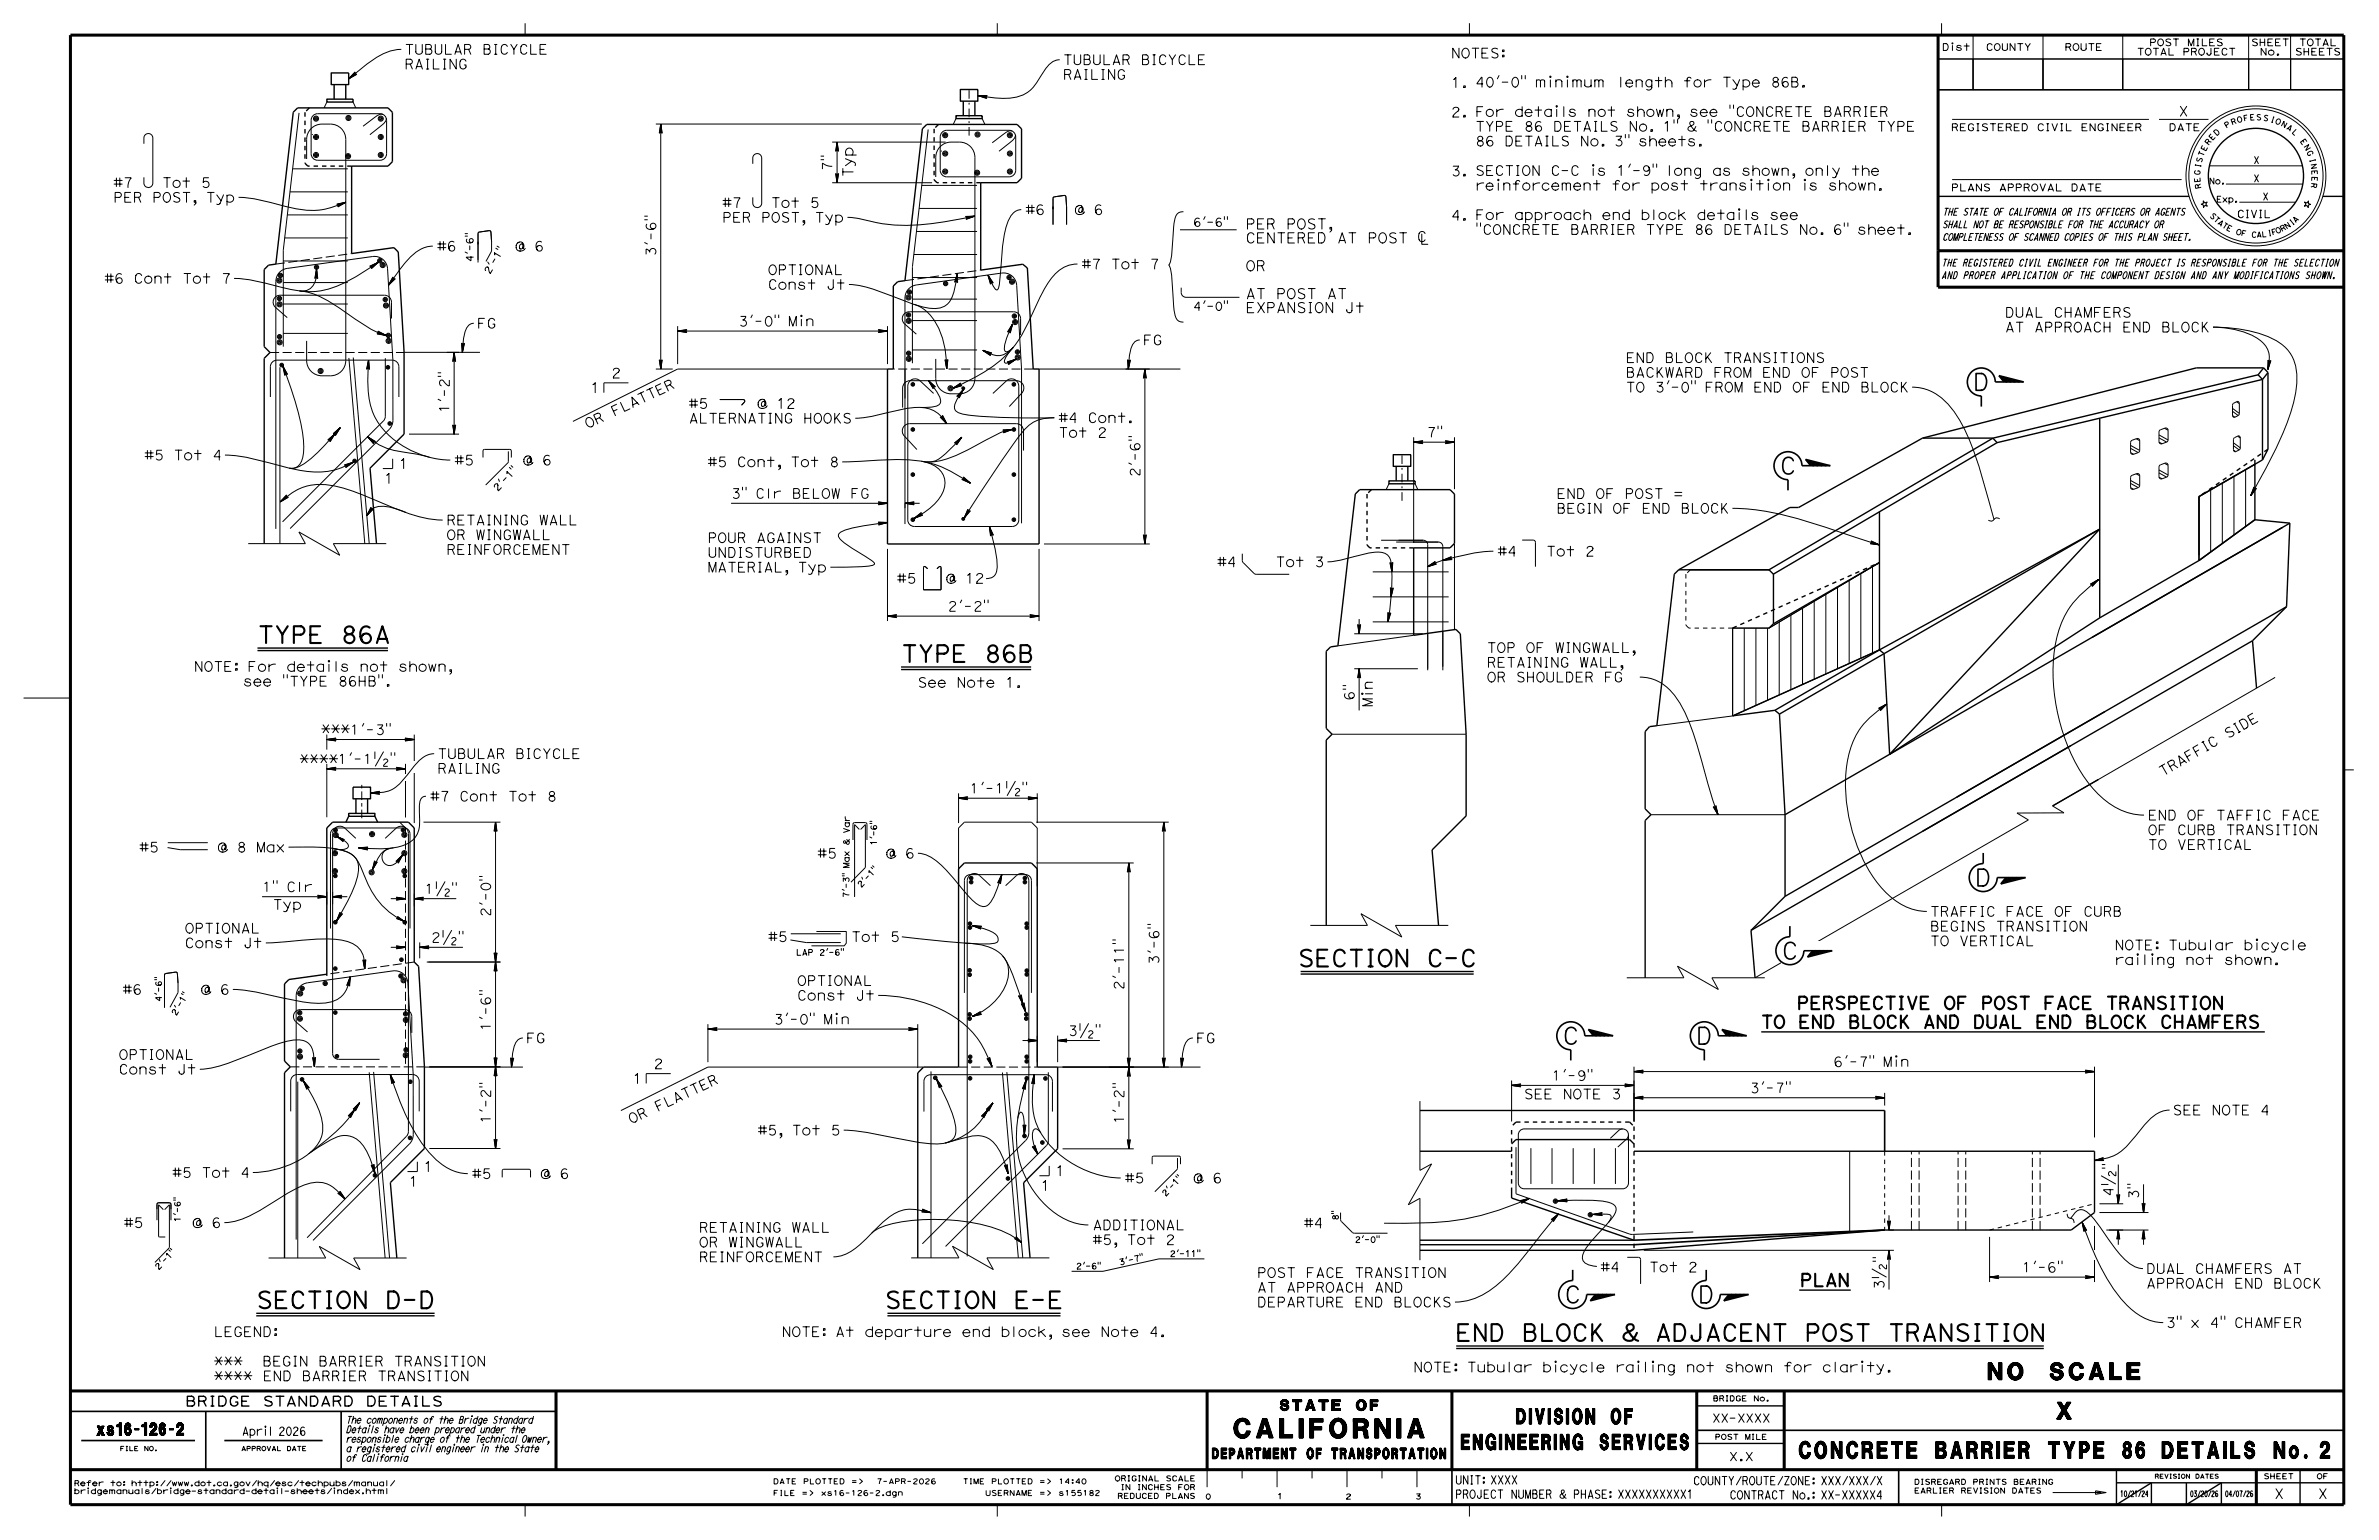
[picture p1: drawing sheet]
<svg xmlns="http://www.w3.org/2000/svg" width="432mm" height="279mm" viewBox="0 0 432 279" stroke-linecap="round" stroke-linejoin="round" font-family="sans-serif">
<defs><g id="words">
<text font-size="3.5" x="224" y="260.9">CALIFORNIA</text>
<g font-size="3">
<text x="358.1" y="70.8">D</text>
<text x="323" y="86">C</text>
<text x="46.7" y="116.7">TYPE 86A</text>
<text x="163.5" y="120.1">TYPE 86B</text>
<text x="358.5" y="160.7">D</text>
<text x="235.6" y="175.3">SECTION C-C</text>
<text x="323.4" y="174">C</text>
<text x="283.6" y="189.4">C</text>
<text x="307.8" y="189.4">D</text>
<text x="46.5" y="237.4">SECTION D-D</text>
<text x="160.6" y="237.4">SECTION E-E</text>
<text x="284" y="236.4">C</text>
<text x="308.2" y="236.4">D</text>
<text x="264.1" y="243.3">END BLOCK &amp; ADJACENT POST TRANSITION</text>
<text x="360.9" y="250.3">NO SCALE</text>
<text x="373.3" y="257.5">X</text>
<text x="326.6" y="264.6">CONCRETE BARRIER TYPE 86 DETAILS No. 2</text>
</g>
<g font-size="2.8">
<text x="265.2" y="263">ENGINEERING SERVICES</text>
<text x="275.2" y="258.3">DIVISION OF</text>
</g>
<g font-size="2.3">
<text x="326.1" y="183.1">PERSPECTIVE OF POST FACE TRANSITION</text>
<text x="319.6" y="186.5">TO END BLOCK AND DUAL END BLOCK CHAMFERS</text>
<text x="326.7" y="233.4">PLAN</text>
</g>
<text font-size="2.2" x="17.6" y="260.4">xs16-126-2</text>
<g font-size="1.9">
<text x="154.8" y="32.1" transform="rotate(-90 154.8 32.1)">Typ</text>
<text x="226.1" y="41.6">PER POST,</text>
<text x="226.1" y="49.1">OR</text>
<text x="226.1" y="56.7">EXPANSION Jt</text>
<text x="226.1" y="54.2">AT POST AT</text>
<text x="232.3" y="255.9">STATE OF</text>
<text x="220" y="264.7">DEPARTMENT OF TRANSPORTATION</text>
</g>
<g font-size="1.8">
<text x="73.4" y="9.8">TUBULAR BICYCLE</text>
<text x="192.9" y="11.7">TUBULAR BICYCLE</text>
<text x="263.4" y="10.5">NOTES:</text>
<text x="73.4" y="12.5">RAILING</text>
<text x="192.9" y="14.4">RAILING</text>
<text x="263.4" y="15.9">1. 40'-0&quot; minimum length for Type 86B.</text>
<text x="263.4" y="21.2">2. For details not shown, see &quot;CONCRETE BARRIER</text>
<text x="267.8" y="23.8">TYPE 86 DETAILS No. 1&quot; &amp; &quot;CONCRETE BARRIER TYPE</text>
<text x="395.4" y="21.1">X</text>
<text x="267.8" y="26.5">86 DETAILS No. 3&quot; sheets.</text>
<text x="20.6" y="34">#7</text>
<text x="28.5" y="34">Tot 5</text>
<text x="151" y="31.1" transform="rotate(-90 151 31.1)">7&quot;</text>
<text x="263.4" y="31.9">3. SECTION C-C is 1'-9&quot; long as shown, only the</text>
<text x="267.8" y="34.5">reinforcement for post transition is shown.</text>
<text x="20.6" y="36.7">PER POST, Typ</text>
<text x="131.1" y="40.3">PER POST, Typ</text>
<text x="131.1" y="37.7">#7</text>
<text x="139" y="37.7">Tot 5</text>
<text x="186.1" y="38.9">#6</text>
<text x="193.4" y="38.9">@ 6</text>
<text x="263.4" y="39.9">4. For approach end block details see</text>
<text x="79.3" y="45.5">#6</text>
<text x="91" y="45.5">@ 6</text>
<text x="119" y="46.5" transform="rotate(-90 119 46.5)">3'-6&quot;</text>
<text x="267.8" y="42.5">&quot;CONCRETE BARRIER TYPE 86 DETAILS No. 6&quot; sheet.</text>
<text x="19" y="51.4">#6 Cont Tot 7</text>
<text x="139.4" y="52.5">Const Jt</text>
<text x="139.4" y="49.8">OPTIONAL</text>
<text x="196.3" y="48.8">#7 Tot 7</text>
<text x="86.6" y="59.5">FG</text>
<text x="134" y="59.2">3'-0&quot; Min</text>
<text x="363.9" y="57.6">DUAL CHAMFERS</text>
<text x="207.4" y="62.6">FG</text>
<text x="295.1" y="65.8">END BLOCK TRANSITIONS</text>
<text x="363.9" y="60.2">AT APPROACH END BLOCK</text>
<text x="107.1" y="71.2">1</text>
<text x="111" y="68.6">2</text>
<text x="295.1" y="71.1">TO 3'-0&quot; FROM END OF END BLOCK</text>
<text x="295.1" y="68.5">BACKWARD FROM END OF POST</text>
<text x="81.5" y="75" transform="rotate(-90 81.5 75)">1'-2&quot;</text>
<text x="106.6" y="77.8" transform="rotate(-25 106.6 77.8)">O R</text>
<text x="111.4" y="75.5" transform="rotate(-25 111.4 75.5)">F L A T T E R</text>
<text x="125" y="76.8">ALTERNATING HOOKS</text>
<text x="125" y="74.1">#5</text>
<text x="134.9" y="74.1">@ 12</text>
<text x="192.1" y="76.7">#4 Cont.</text>
<text x="26.2" y="83.5">#5 Tot 4</text>
<text x="192.1" y="79.4">Tot 2</text>
<text x="258.9" y="79.3">7&quot;</text>
<text x="69.7" y="87.7">1</text>
<text x="72.4" y="85">1</text>
<text x="82.5" y="84.4">#5</text>
<text x="92.6" y="84.4">@ 6</text>
<text x="128.4" y="84.7">#5 Cont, Tot 8</text>
<text x="206.9" y="86.5" transform="rotate(-90 206.9 86.5)">2'-6&quot;</text>
<text x="81" y="95.2">RETAINING WALL</text>
<text x="132.7" y="90.4">3&quot; Clr BELOW FG</text>
<text x="282.5" y="93.1">BEGIN OF END BLOCK</text>
<text x="282.5" y="90.4">END OF POST =</text>
<text x="81" y="100.6">REINFORCEMENT</text>
<text x="81" y="97.9">OR WINGWALL</text>
<text x="128.4" y="101.1">UNDISTURBED</text>
<text x="128.4" y="98.4">POUR AGAINST</text>
<text x="271.8" y="100.9">#4</text>
<text x="279.8" y="100.9">Tot 2</text>
<text x="128.4" y="103.8">MATERIAL, Typ</text>
<text x="162.8" y="105.8">#5</text>
<text x="169.9" y="105.8">@ 12</text>
<text x="220.9" y="102.8">#4</text>
<text x="230.3" y="102.8">Tot 3</text>
<text x="172" y="110.9">2'-2&quot;</text>
<text x="269.9" y="118.4">TOP OF WINGWALL,</text>
<text x="35.2" y="121.8">NOTE: For details not shown,</text>
<text x="166.5" y="124.7">See Note 1.</text>
<text x="269.9" y="123.7">OR SHOULDER FG</text>
<text x="269.9" y="121.1">RETAINING WALL,</text>
<text x="245.8" y="127.1" transform="rotate(-90 245.8 127.1)">6&quot;</text>
<text x="249.1" y="128.3" transform="rotate(-90 249.1 128.3)">Min</text>
<text x="58.2" y="133.2">***1'-3&quot;</text>
<text x="79.4" y="137.6">TUBULAR BICYCLE</text>
<text x="404.4" y="134" transform="rotate(-30 404.4 134)">S I D E</text>
<text x="54.3" y="138.6">****1'-1½&quot;</text>
<text x="79.4" y="140.3">RAILING</text>
<text x="175.9" y="143.9">1'-1½&quot;</text>
<text x="392.5" y="140.9" transform="rotate(-30 392.5 140.9)">T R A F F I C</text>
<text x="78.1" y="145.4">#7 Cont Tot 8</text>
<text x="389.8" y="148.8">END OF TAFFIC FACE</text>
<text x="25.3" y="154.6">#5</text>
<text x="35.9" y="154.6">@ 8 Max</text>
<text x="148.4" y="155.7">#5</text>
<text x="158.5" y="155.7">@ 6</text>
<text x="389.8" y="154.1">TO VERTICAL</text>
<text x="389.8" y="151.4">OF CURB TRANSITION</text>
<text x="47.6" y="161.8">1&quot; Clr</text>
<text x="49.5" y="165">Typ</text>
<text x="77" y="162.2">1½&quot;</text>
<text x="89.1" y="166.3" transform="rotate(-90 89.1 166.3)">2'-0&quot;</text>
<text x="350.3" y="166.2">TRAFFIC FACE OF CURB</text>
<text x="33.5" y="172">Const Jt</text>
<text x="33.5" y="169.3">OPTIONAL</text>
<text x="78.2" y="171">2½&quot;</text>
<text x="139.4" y="170.8">#5</text>
<text x="154.5" y="170.8">Tot 5</text>
<text x="350.3" y="171.6">TO VERTICAL</text>
<text x="350.3" y="168.9">BEGINS TRANSITION</text>
<text x="383.8" y="172.3">NOTE: Tubular bicycle</text>
<text x="144.7" y="178.8">OPTIONAL</text>
<text x="204" y="179.6" transform="rotate(-90 204 179.6)">2'-11&quot;</text>
<text x="210.3" y="175" transform="rotate(-90 210.3 175)">3'-6&quot;</text>
<text x="383.8" y="175">railing not shown.</text>
<text x="22.2" y="180.4">#6</text>
<text x="33.9" y="180.4">@ 6</text>
<text x="140.4" y="185.8">3'-0&quot; Min</text>
<text x="144.7" y="181.5">Const Jt</text>
<text x="89.1" y="187.1" transform="rotate(-90 89.1 187.1)">1'-6&quot;</text>
<text x="95.5" y="189.2">FG</text>
<text x="193.8" y="187.9">3½&quot;</text>
<text x="217.1" y="189.2">FG</text>
<text x="21.5" y="194.9">Const Jt</text>
<text x="21.5" y="192.2">OPTIONAL</text>
<text x="114.8" y="196.6">1</text>
<text x="118.6" y="193.9">2</text>
<text x="281.6" y="196">1'-9&quot;</text>
<text x="332.7" y="193.5">6'-7&quot; Min</text>
<text x="89.1" y="203.9" transform="rotate(-90 89.1 203.9)">1'-2&quot;</text>
<text x="114.5" y="203.9" transform="rotate(-25 114.5 203.9)">O R</text>
<text x="119.3" y="201.7" transform="rotate(-25 119.3 201.7)">F L A T T E R</text>
<text x="204" y="203.9" transform="rotate(-90 204 203.9)">1'-2&quot;</text>
<text x="276.6" y="199.4">SEE NOTE 3</text>
<text x="317.6" y="198.3">3'-7&quot;</text>
<text x="394.3" y="202.3">SEE NOTE 4</text>
<text x="137.5" y="205.9">#5, Tot 5</text>
<text x="31.3" y="213.6">#5 Tot 4</text>
<text x="74.2" y="215.2">1</text>
<text x="76.9" y="212.6">1</text>
<text x="85.7" y="213.8">#5</text>
<text x="95.8" y="213.8">@ 6</text>
<text x="188.9" y="216">1</text>
<text x="191.5" y="213.3">1</text>
<text x="204.2" y="214.6">#5</text>
<text x="214.3" y="214.6">@ 6</text>
<text x="388.2" y="217.6" transform="rotate(-90 388.2 217.6)">3&quot;</text>
<text x="22.5" y="222.7">#5</text>
<text x="32.6" y="222.7">@ 6</text>
<text x="126.9" y="226.3">OR WINGWALL</text>
<text x="126.9" y="223.6">RETAINING WALL</text>
<text x="198.3" y="225.8">#5, Tot 2</text>
<text x="198.3" y="223.1">ADDITIONAL</text>
<text x="236.7" y="222.8">#4</text>
<text x="126.9" y="228.9">REINFORCEMENT</text>
<text x="228.2" y="231.8">POST FACE TRANSITION</text>
<text x="290.5" y="230.8">#4</text>
<text x="298.4" y="230.8">Tot 2</text>
<text x="342" y="234" transform="rotate(-90 342 234)">3½</text>
<text x="366.9" y="230.8">1'-6&quot;</text>
<text x="389.5" y="233.7">APPROACH END BLOCK</text>
<text x="389.5" y="231">DUAL CHAMFERS AT</text>
<text x="228.2" y="237.1">DEPARTURE END BLOCKS</text>
<text x="228.2" y="234.5">AT APPROACH AND</text>
<text x="38.8" y="242.5">LEGEND:</text>
<text x="141.9" y="242.5">NOTE: At departure end block, see Note 4.</text>
<text x="393.1" y="240.9">3&quot; x 4&quot; CHAMFER</text>
<text x="38.8" y="250.5">**** END BARRIER TRANSITION</text>
<text x="38.8" y="247.8">***</text>
<text x="45" y="247.8">BEGIN BARRIER TRANSITION</text>
<text x="256.5" y="248.9">NOTE: Tubular bicycle railing not shown for clarity.</text>
<text x="33.6" y="255.1">BRIDGE STANDARD DETAILS</text>
<text x="412.8" y="271.9">X</text>
<text x="420.7" y="271.9">X</text>
</g>
<g font-size="1.5">
<text x="216.6" y="41.1">6'-6&quot;</text>
<text x="216.6" y="56.3">4'-0&quot;</text>
<text x="43.9" y="260.4">April 2026</text>
<text x="310.7" y="258">XX-XXXX</text>
<text x="264.1" y="269.3">UNIT: XXXX</text>
<text x="307.3" y="269.4">COUNTY/ROUTE/ZONE: XXX/XXX/X</text>
<text x="313.8" y="265">X.X</text>
<text x="264.1" y="271.8">PROJECT NUMBER &amp; PHASE: XXXXXXXXXX1</text>
<text x="313.9" y="272">CONTRACT No.: XX-XXXXX4</text>
</g>
<text font-size="1.4" x="406" y="39.5">CIVIL</text>
<g font-size="1.3">
<text x="354.1" y="23.7">REGISTERED CIVIL ENGINEER</text>
<text x="393.6" y="23.7">DATE</text>
<text x="409" y="29.7">X</text>
<text x="354.1" y="34.7">PLANS APPROVAL DATE</text>
<text x="409" y="33">X</text>
<text x="352.5" y="41.3">SHALL NOT BE RESPONSIBLE FOR THE ACCURACY OR</text>
<text x="352.5" y="39.1">THE STATE OF CALIFORNIA OR ITS OFFICERS OR AGENTS</text>
<text x="410.7" y="36.3">X</text>
<text x="352.5" y="43.6">COMPLETENESS OF SCANNED COPIES OF THIS PLAN SHEET.</text>
<text x="352.4" y="50.6">AND PROPER APPLICATION OF THE COMPONENT DESIGN AND ANY MODIFICATIONS SHOWN.</text>
<text x="352.4" y="48.3">THE REGISTERED CIVIL ENGINEER FOR THE PROJECT IS RESPONSIBLE FOR THE SELECTION</text>
<text x="62.8" y="263.4">a registered civil engineer in the State</text>
<text x="62.8" y="261.7">responsible charge of the Technical Owner,</text>
<text x="62.8" y="260">Details have been prepared under the</text>
<text x="62.8" y="258.2">The components of the Bridge Standard</text>
<text x="62.8" y="265.1">of California</text>
</g>
<g font-size="1.2">
<text x="352.5" y="9.2">Dist</text>
<text x="360.4" y="9.2">COUNTY</text>
<text x="374.7" y="9.2">ROUTE</text>
<text x="387.8" y="10">TOTAL PROJECT</text>
<text x="390.1" y="8.3">POST MILES</text>
<text x="408.6" y="8.3">SHEET</text>
<text x="410.2" y="10">No.</text>
<text x="416.5" y="10">SHEETS</text>
<text x="417.3" y="8.3">TOTAL</text>
<text x="85.9" y="47.5" transform="rotate(-90 85.9 47.5)">4'-6&quot;</text>
<text x="88.9" y="49.8" transform="rotate(-59 88.9 49.8)">2 ' - 1 &quot;</text>
<text x="90.3" y="89.2" transform="rotate(-47 90.3 89.2)">2 ' - 1 &quot;</text>
</g>
<g font-size="1.1">
<text x="400.9" y="33.4">No.</text>
<text x="402.3" y="36.7">Exp.</text>
<text x="154.2" y="153.3" transform="rotate(-90 154.2 153.3)">&amp;</text>
<text x="154.2" y="151.2" transform="rotate(-90 154.2 151.2)">Var</text>
<text x="159.1" y="153.4" transform="rotate(-90 159.1 153.4)">1'-6&quot;</text>
<text x="156.3" y="161.1" transform="rotate(-47 156.3 161.1)">2 ' - 1 &quot;</text>
<text x="154.1" y="162.9" transform="rotate(-90 154.1 162.9)">7'-3&quot; Max</text>
<text x="144.5" y="173.3">LAP 2'-6&quot;</text>
<text x="29.3" y="181.7" transform="rotate(-90 29.3 181.7)">4'-6&quot;</text>
<text x="32" y="184.3" transform="rotate(-59 32 184.3)">2 ' - 1 &quot;</text>
<text x="32.7" y="221.7" transform="rotate(-90 32.7 221.7)">1'-6&quot;</text>
<text x="211.6" y="217.1" transform="rotate(-47 211.6 217.1)">2 ' - 1 &quot;</text>
<text x="242.9" y="221.4" transform="rotate(-90 242.9 221.4)">8&quot;</text>
<text x="212.3" y="228">2'-11&quot;</text>
<text x="245.9" y="225.4">2'-0&quot;</text>
<text x="28.7" y="230.5" transform="rotate(-46 28.7 230.5)">2 ' - 1 &quot;</text>
<text x="195.3" y="230.2">2'-6&quot;</text>
<text x="203.2" y="229.6" transform="rotate(-13 203.2 229.6)">3 ' - 7 &quot;</text>
<text x="384.8" y="271.5">10/21/24</text>
<text x="397.5" y="271.5">03/20/26</text>
<text x="403.8" y="271.5">04/07/26</text>
</g>
<g font-size="1">
<text x="404.1" y="23.3" transform="rotate(-31 404.1 23.3)">P</text>
<text x="405.1" y="22.7" transform="rotate(-20 405.1 22.7)">R</text>
<text x="406.1" y="22.3" transform="rotate(-15 406.1 22.3)">O</text>
<text x="407.3" y="22" transform="rotate(-10 407.3 22)">F</text>
<text x="408.4" y="21.8" transform="rotate(-4 408.4 21.8)">E</text>
<text x="409.5" y="21.8" transform="rotate(1 409.5 21.8)">S</text>
<text x="410.7" y="21.8" transform="rotate(12 410.7 21.8)">S</text>
<text x="412" y="22.1" transform="rotate(17 412 22.1)">I</text>
<text x="412.9" y="22.3" transform="rotate(22 412.9 22.3)">O</text>
<text x="413.9" y="22.8" transform="rotate(28 413.9 22.8)">N</text>
<text x="414.9" y="23.3" transform="rotate(33 414.9 23.3)">A</text>
<text x="399.6" y="29.6" transform="rotate(-74 399.6 29.6)">S</text>
<text x="399.9" y="28.5" transform="rotate(-69 399.9 28.5)">T</text>
<text x="400.3" y="27.5" transform="rotate(-63 400.3 27.5)">E</text>
<text x="400.9" y="26.4" transform="rotate(-53 400.9 26.4)">R</text>
<text x="401.5" y="25.5" transform="rotate(-47 401.5 25.5)">E</text>
<text x="402.3" y="24.7" transform="rotate(-42 402.3 24.7)">D</text>
<text x="415.9" y="24" transform="rotate(44 415.9 24)">L</text>
<text x="417.4" y="25.6" transform="rotate(55 417.4 25.6)">E</text>
<text x="418.1" y="26.6" transform="rotate(60 418.1 26.6)">N</text>
<text x="418.6" y="27.6" transform="rotate(65 418.6 27.6)">G</text>
<text x="419.2" y="28.9" transform="rotate(76 419.2 28.9)">I</text>
<text x="419.4" y="29.8" transform="rotate(81 419.4 29.8)">N</text>
<text x="399.3" y="31.8" transform="rotate(-85 399.3 31.8)">G</text>
<text x="399.4" y="33.1" transform="rotate(-96 399.4 33.1)">E</text>
<text x="399.4" y="30.5" transform="rotate(-79 399.4 30.5)">I</text>
<text x="399.6" y="34.2" transform="rotate(-101 399.6 34.2)">R</text>
<text x="419.5" y="33.1" transform="rotate(98 419.5 33.1)">R</text>
<text x="419.6" y="30.9" transform="rotate(87 419.6 30.9)">E</text>
<text x="419.6" y="32" transform="rotate(92 419.6 32)">E</text>
<text x="401" y="39.2" transform="rotate(46 401 39.2)">S</text>
<text x="401.7" y="39.9" transform="rotate(41 401.7 39.9)">T</text>
<text x="402.4" y="40.6" transform="rotate(37 402.4 40.6)">A</text>
<text x="403.2" y="41.1" transform="rotate(32 403.2 41.1)">T</text>
<text x="404" y="41.7" transform="rotate(27 404 41.7)">E</text>
<text x="415" y="41.6" transform="rotate(-34 415 41.6)">N</text>
<text x="416" y="40.9" transform="rotate(-38 416 40.9)">I</text>
<text x="416.6" y="40.5" transform="rotate(-43 416.6 40.5)">A</text>
<text x="405.7" y="42.4" transform="rotate(18 405.7 42.4)">O</text>
<text x="406.7" y="42.7" transform="rotate(13 406.7 42.7)">F</text>
<text x="408.6" y="43" transform="rotate(4 408.6 43)">C</text>
<text x="409.6" y="43.1" transform="rotate(-1 409.6 43.1)">A</text>
<text x="410.5" y="43" transform="rotate(-6 410.5 43)">L</text>
<text x="411.7" y="42.9" transform="rotate(-10 411.7 42.9)">I</text>
<text x="412.4" y="42.7" transform="rotate(-15 412.4 42.7)">F</text>
<text x="413.3" y="42.4" transform="rotate(-24 413.3 42.4)">O</text>
<text x="414.2" y="42.1" transform="rotate(-29 414.2 42.1)">R</text>
<text x="310.9" y="254.2">BRIDGE No.</text>
<text x="311.2" y="261.2">POST MILE</text>
<text x="13.4" y="269.6">Refer to: http://www.dot.ca.gov/hq/esc/techpubs/manual/</text>
<text x="140.3" y="269.2">DATE PLOTTED =&gt;</text>
<text x="174.7" y="269.2">TIME PLOTTED =&gt;</text>
<text x="192.1" y="269.2">14:40</text>
<text x="202.3" y="268.7">ORIGINAL SCALE</text>
<text x="347.4" y="269.3">DISREGARD PRINTS BEARING</text>
<text x="410.8" y="268.3">SHEET</text>
<text x="420.5" y="268.3">OF</text>
<text x="13.4" y="271">bridgemanuals/bridge-standard-detail-sheets/index.html</text>
<text x="140.3" y="271.3">FILE =&gt;</text>
<text x="149" y="271.3">xs16-126-2.dgn</text>
<text x="178.8" y="271.3">USERNAME =&gt;</text>
<text x="192.1" y="271.3">s155182</text>
<text x="202.8" y="271.9">REDUCED PLANS</text>
<text x="203.4" y="270.3">IN INCHES FOR</text>
<text x="218.8" y="272">0</text>
<text x="231.8" y="271.9">1</text>
<text x="244.2" y="272">2</text>
<text x="256.9" y="272">3</text>
<text x="347.4" y="270.9">EARLIER REVISION DATES</text>
</g>
<g font-size=".8">
<text x="21.8" y="263.2">FILE NO.</text>
<text x="43.8" y="263.2">APPROVAL DATE</text>
<text x="391.1" y="268.2">REVISION DATES</text>
</g>
</g></defs>
<g fill="none" stroke="#000" stroke-width=".25">
<path d="M59.3 18h4.8v.5h-4.8zM60.1 13.2h3.2v2.1h-3.2zM60.6 15.3v2.7M62.8 15.3v2.7M174.3 16.2h3.2v2.2h-3.2zM174.8 18.4v2.6M176.9 18.4v2.6M351.8 16.3h73.6M168.2 22.6h16.4l.8 .8v8.9l-.8 .8h-6.6v15.9l7.6-1.1 .9 .7 1 18.4h1.1v31.7h-27.5v-31.7h1v-15.1l.8-.8 1.4-.2 3.1-27.5zM173.5 21h4.8v.5h-4.8zM351.8 35.6h45.5M421.6 35.6h3.8"/>
<path d="M349 79.5h12.7M349 79.5l-22.5 12.6h-1.6l-20.2 11.3M361.7 79.5l-40.6 23.9M361.7 79.5l.8 .8M381.1 76v36.1M409.9 68l.8 .8M409.9 68l-48.2 11.5M410.7 68.8l-48.2 11.5M410.7 68.8v14.6M410.9 66.7l.8 .9M410.9 66.7h-12.2l-49.7 12.8M410.9 66.7l-1 1.3"/>
<path d="M411.7 67.6v13.9l-1 1.9M411.7 67.6l-1 1.2M68.3 98.6l-1.1-13.7 6.1-6.1v-14.8l-1-18.3-.8-.8-7.7 1.1v-15.9h6.6l.8-.8v-8.9l-.8-.8h-16.4l-.8 .8-3.1 27.5-1.4 .2-.7 .8v14l1 1.1-1 1v33.6M252.1 87.2h4.8v.6h-4.8zM252.9 82.5h3.2v2.1h-3.2zM253.4 84.6v2.6M255.5 84.6v2.6M341.1 92.9v25M362.5 80.3l-40.6 23.9-.8-.8M381.1 96l-40 21.9M381.1 96l-38.1 40.8M381.1 96l-39.1 22.6"/>
<path d="M399.1 90.1l10.2-5.9v10.1l-10.2 7.4zM410.7 83.4l-11.6 6.7v10.7M415.6 94.9l-.6 15.2M415.6 94.9l-6.3-.6-10.2 7.4M415.6 94.9l-35.9 20.7M304.7 103.4l-.8 .8-3.2 27.5-1.3 .1-.8 .9v14.1l1.1 1-1.1 1.1v28.5M304.7 103.4h16.4M321.9 113.2l-.8 .8M321.9 104.2v9M340.5 102.4l.6-.3-19.2 11.1M341.1 117.9l.9 .7M341.1 117.9l-19 11"/>
<path d="M341.1 117.9l-26.6 12M342 118.6l1 18.2M342 118.6l-19 11M381.1 114.8l-57.1 33M381.1 112.1l-38.1 24.7M399.1 101.7l-18 10.4M408.8 116.3l-59.8 34.5M408.8 116.3l.8 8.5M415 110.1l-6.2 6.2M415 110.1l-59.9 34.5M322.1 128.9l-7.6 1M322.1 128.9l.9 .7"/>
<path d="M323 129.6l1 18.2M375.9 135.3l-58.1 33.5M382 129.1l-58 33.5M63.3 147.6h4.7v.5h-4.7zM63.3 148.1l-.5 1.1M64.1 142.8h3.2v2.1h-3.2zM64.6 144.9v2.7M66.7 144.9v2.7M68 148.1l.5 1.1M324 147.8v14.8M380.9 141.4l-8.3 4.8M59.3 176.8l-6.9 .9-.8 .8v14l1.1 1.1-1.1 1v33.6"/>
<path d="M59.3 177v-26.8l1.1-1h13.7l1.1 1v24.3l.8 .8 1 18.3v14.8l-6.1 6.2 1.1 13.6M236.1 176.7h31.4M236.1 176.3h31.4M240.7 167.9v-33.6l1.1-1.1-1.1-1v-14l.8-.8 1.3-.2 3.2-27.6 .8-.8h16.4l.8 .8v9l-.8 .8h-6.6v15.9l7.7-1.1 .8 .8 1 18.2v14.8l-6.2 6.2 1.2 13.7M317.8 168.8l.8 8.6M324 162.6l-6.2 6.2M319.7 187.2h91.4M257.7 201.5h84.4M257.7 208.9h16.7M274.4 216.3v1.1l22.2 7.6h-38.9M274.4 207.5l.8-.7h20.6l.8 .7M296.6 208.9h83.6v11.1l-4.3 3.2h-33.8l-45.5 3.6h-38.9"/>
<path d="M46.5 238.7h32.4M46.5 238.3h32.4M161.1 238.7h31.4M161.1 238.3h31.4M166.6 228.2v-33.5l1-1.1h6.4v-36l1-1h12.2l1.1 1v36h3.7v14.8l-6.2 6.2 1.2 13.6M257.7 225.8h38.9M326.6 234.1h9.3M264.3 244.7h106.7M264.3 244.2h106.7M308 255.1h15.8M308 261.9h15.8M384.1 266.6v6.4"/>
<path d="M384.1 269h41.3M390.5 269v4M396.8 269v4M403.2 269v4M417.5 266.6v6.4"/>
<circle cx="409.5" cy="31.9" r="8.6"/>
</g>
<g fill="none" stroke="#000" stroke-width=".18">
<path d="M59.3 18.5l-.5 1.1M64.1 18.5l.5 1.1M64.5 13.1l-1.2 1.2M64.5 13.2l-1.2 1.1M64.5 13.3l-1.2 1M64.5 13.4h.1M64.5 13.4l-.1-.4-1.1 1.3M64.5 13.4l-1.2 .9M64.6 13.4l-1.3 .9M64.6 13.4l.2 .1-1.5 .8M64.7 13.5l-1.4 .8M72.8 9a12 12 0 0 0-7.1 3.4l-2.4 1.9"/>
<path d="M95.3 4.2v2.2M177.5 17.3l1.6 .2M177.5 17.3l1.5 .3M177.5 17.3l1.6 .5M177.5 17.3l1.5 .2M177.5 17.3l1.6 .6-.1-.3M177.5 17.3l1.6 .1M177.5 17.3l1.5 .4M177.5 17.3h1.7l-.1 .2M179.1 17.5l-.1 .1M181 4.2v2.2M192.3 10.8a3.2 3.2 0 0 0-2.5 1.7l-1 1.5a6.4 6.4 0 0 1-6.1 3.8h-2.1l-3.1-.5"/>
<path d="M266.7 4.2v2.2M272.1 13.7l-.3 .6M276.2 13.7v.6M276.8 13.7v.6M281.4 14.5v1.3M282.6 19.9v1.2M284.5 14.5v1.3M314 19v.7M314.6 19v.7M351.8 10.7h6.3v5.6h-6.3zM351.8 10.7h73.6M352.4 4.2v2.2"/>
<path d="M354.4 8.3v.9M358.1 10.7h12.7v5.6h-12.7zM358.1 6.4v9.9M370.8 6.4v9.9M370.8 10.7h14.5v5.6h-14.5zM385.3 10.7h22.8v5.6h-22.8zM385.3 6.4v9.9M408.1 6.4v9.9M408.1 10.7h7.7v5.6h-7.7zM415.8 6.4v9.9M415.8 10.7h9.6v5.6h-9.6zM26.1 26.1v-1.1a.81 .81 0 0 1 .8-.8 .81 .81 0 0 1 .8 .8v8.2a.81 .81 0 0 1-.8 .8 .81 .81 0 0 1-.8-.8v-1"/>
<path d="M43.3 35.8a44 44 0 0 1 9.4 1.9 14.2 14.2 0 0 0 10.1-1M52.2 39h10.9M52.6 34.8h10.5M53.1 30.6h10M54.3 20.5l-2.9 24.9v17.5M55.7 28.8v-3.5a2.78 2.78 0 0 1 2.7-2.8 4.4 4.4 0 0 1 3.2 .5 2.77 2.77 0 0 1 1.2 2.3v40.1a2.78 2.78 0 0 1-2.8 2.8 4.4 4.4 0 0 1-3.2-.5l-.6-.7-.5-1.2v-4M56.7 24.5h.1M57 20.9l.7-.3h11.3a1.19 1.19 0 0 1 1.2 1.2v6.1a1.19 1.19 0 0 1-1.2 1.2h-11.3a1.19 1.19 0 0 1-1.2-1.2v-6.1v-.4zM61.2 37.1l.2 .1M61.4 37.2l-.1 .2M62.8 36.7l-1.4 .6M62.8 36.7l-1.5 .8"/>
<path d="M62.8 36.7l-1.5 .5M62.8 36.7l-1.6 .4M62.8 36.7l-1.5 .9v-.2M62.8 36.7l-1.4 .5M62.8 36.7l-1.7 .3 .1 .1M62.8 36.7l-1.5 .7M69.5 20.8a2.47 2.47 0 0 0-1.9 .8l-1.7 1.3M70.1 21.5a2.48 2.48 0 0 1-1.2 1.6l-1.8 1.3M116.9 39.2h.7M116.9 39.9h.7M119 22.5h48.3M119.8 24.1h.3"/>
<path d="M119.9 22.5l.1 1.6M119.9 22.5l-.2 1.7 .1-.1M119.9 22.5l.2 1.6M119.9 22.5l-.2 1.6M119.9 22.5v44.5M119.9 22.5v1.6M119.9 22.5l-.1 1.6M119.9 22.5l.3 1.7-.1-.1M136.6 29.7v-1a.81 .81 0 0 1 .8-.8 .81 .81 0 0 1 .9 .8v8.2a.81 .81 0 0 1-.9 .8 .81 .81 0 0 1-.8-.8v-1.1M149 28.3h.6M149 29h.6M151 25.8h20.6"/>
<path d="M151 33.2h18.2M151.7 31.5l.2 1.7M151.8 31.6h.3M151.8 31.6l.1 1.6M151.8 31.6l-.1-.1 .2 1.7M151.8 27.4h.3M151.9 31.6v1.6M151.9 25.8v7.4M151.9 25.8l.2 1.6M151.9 25.8v1.5M151.9 25.8l-.1 1.6M151.9 25.8l.3 1.7-.1-.1"/>
<path d="M151.9 25.8l.1 1.5M151.9 25.8l-.2 1.7 .1-.1M151.9 25.8l-.2 1.6M152 31.6l-.1 1.6M152.1 31.6l-.2 1.6M152.1 31.6l.1-.1-.3 1.7M152.1 31.5l-.2 1.7M166.8 37.8h10.5M167.3 33.6h10M168.5 23.5l-2.9 24.9v17.5M169.8 32.1v-3.5a2.78 2.78 0 0 1 2.8-2.8 4.4 4.4 0 0 1 3.2 .5 2.77 2.77 0 0 1 1.1 2.3v40.1a2.78 2.78 0 0 1-2.7 2.7 4.4 4.4 0 0 1-3.2-.5l-.6-.6-.5-1.2-.1-4M170.9 27.5h.1"/>
<path d="M171.1 23.9l.7-.3h11.4a1.19 1.19 0 0 1 1.2 1.2v6.1a1.19 1.19 0 0 1-1.2 1.2h-11.4a1.19 1.19 0 0 1-1.1-1.2v-6.1v-.4zM173.5 21.5l-.5 1.1M175.3 39.4l.2 .1M175.5 39.5l-.1 .2M176.9 39.2l-1.5 .4M176.9 39.2a56.2 56.2 0 0 1-15.1 1.6l-2.8-.4-3.7-.8-1.5-.2M176.9 39.2l-1.5 .5M176.9 39.2l-1.5 .2M176.9 39.2l-1.6 .2M176.9 39.2l-1.6 .6 .1-.1M176.9 39.2l-1.7 .1 .1 .1M176.9 39.2l-1.4 .3"/>
<path d="M176.9 39.2l-1.6 .1M178.3 21.5l.5 1.1M183.7 23.8a2.47 2.47 0 0 0-1.9 .8l-1.7 1.3M184.3 24.5a2.48 2.48 0 0 1-1.3 1.6l-1.7 1.3M185.4 38a3.1 3.1 0 0 0-2.6 2.6 40.7 40.7 0 0 0-1.3 9.6l-.2 1.8-.2 .5-.2 .1-.6-.6-1-2.1M214.8 38.4a1.39 1.39 0 0 0-1.5 1.3l-.3 1.6a34.6 34.6 0 0 1-.7 6.5l-.2 .3a9.7 9.7 0 0 1 .7 4.4l.2 2.9a3.8 3.8 0 0 0 1 2.9l.8 .1M272 33.2v1.3M289.2 30.5v1.3M295 24.4v.6M295.7 24.4v.6M295.9 29.8l-.3 .5M300 29.7v.7"/>
<path d="M300.7 29.7v.7M303.8 21.7v.6M304.5 21.7v.6M310 21.7v.6M310.7 21.7v.6M315.7 38.6v1.3M317.9 33.2v1.3M321 33.2v1.3M327.6 33.2v1.3M354.3 32.6h41.7M354.3 21.7h35.7M391.9 21.7h9"/>
<path d="M399.9 36.4l.3 .4 .4-.1-.2 .3 .2 .4-.4-.1-.3 .4v-.5l-.4-.1 .4-.2zM401 30.1h16.9M404 33.4h14M406.5 36.7h10.2M418.3 36.7l.4 .1 .3-.3v.4l.4 .2-.4 .1v.5l-.3-.4-.4 .1 .2-.4zM51.4 47.3h11.7M51.4 51.3h11.7M51.4 55.2h11.7M51.7 43.2h11.4M52.1 57.6l-2.2-1.9a1.26 1.26 0 0 1-.2-1.4 1.26 1.26 0 0 1 1.1-.7h19a1.26 1.26 0 0 1 1.3 1.2v3M57.4 50.4h-.1M57.4 50.4l.1 .1"/>
<path d="M57.4 48.9a3.7 3.7 0 0 1-1.4 3.6l-.7 .3h-.9a14.9 14.9 0 0 1 7 2.9l3.4 2.4a18 18 0 0 0 5.3 2.7M57.4 48.9l.1 1.5M57.4 48.9l-.3 1.6 .2-.1M57.4 48.9l.3 1.6h-.2M57.4 48.9l-.1 1.5M57.4 48.9l.2 1.6M57.4 48.9v1.5M57.4 48.9l.1 1.6M57.4 48.9l-.2 1.6M68.6 47.6l-1.5 .7 .3 .1M68.6 47.6a29.7 29.7 0 0 1-10.1 5.1 18.1 18.1 0 0 1-8.5-.8l-2.5-.7a21.9 21.9 0 0 0-5-.7M68.6 47.6l-1.2 1.1"/>
<path d="M68.6 47.6l-1.3 .8M68.6 47.6l-1.2 1.2v-.4M68.6 47.6l-1.4 .8M68.6 47.6l-1.4 .7M68.6 47.6l-1.2 .8M68.6 47.6l-1.2 .9M68.6 47.6l-1.2 1M71.3 50.3l-.8 1.4M71.4 50.4v.1M71.4 50.4l-.9 1.3M71.4 50.4l-.1-.2-.8 1.5M71.4 50.5l-.9 1.2"/>
<path d="M71.4 50.5l.2 .1M71.5 50.5l-1 1.2M71.6 50.6h.2l-1.3 1.1M71.6 50.6l-1.1 1.1M71.7 50.6l-1.2 1.1M78.6 44.7a6.7 6.7 0 0 0-4.9 2.8l-3.2 4.2M84.4 42.4h.5M84.4 42.8h.5M84.4 45.7l.4 .2M86 58.7a1.8 1.8 0 0 0-1.6 1.5l-.3 1.5-.2 2.2M89.2 45.6l-.1-3.6-.3-.2-2 .4v5.4M117 44l.6 .3"/>
<path d="M123 59.2v6.9M124.5 60l-1.5 .1M124.6 59.9v.3M124.6 59.9l-1.6 .2M124.6 59.9l.1-.1-1.7 .3M136.6 57.1l-.3 .6M140.7 57.1v.6M141.3 57.1v.6M145.5 57.9v1.3M159.5 59.9l1.6 .2M159.5 59.9v.3M159.5 59.9l-.1-.1 1.7 .3"/>
<path d="M159.5 60l1.6 .1M161.1 59.2v6.9M165.6 50.4h11.7M165.6 54.3h11.7M165.6 58.2h11.7M165.9 55.2a8.2 8.2 0 0 1 5.1 5.8 18.7 18.7 0 0 1 .8 5.9M165.9 46.2h11.4M166.3 51.7a2.37 2.37 0 0 0-2 2.4v41M166.3 51.7l15.5-2.2a2.37 2.37 0 0 1 2.7 2.3l.9 15.2v27.9M166.3 42h11M173.6 51.1l.1 .1M173.6 51.1h-.2"/>
<path d="M173.8 49.6l-.2 1.5M173.8 49.6l-.6 3.1a3.7 3.7 0 0 1-4.3 3.2 36.3 36.3 0 0 1-7.9-2.6 22.2 22.2 0 0 0-6.9-1.7M173.8 49.6l-.1 1.6M173.8 49.6l-.3 1.5M173.8 49.6l-.4 1.5M173.8 49.6v1.7l-.1-.1M173.8 49.6l-.5 1.6 .1-.1M173.8 49.6l-.5 1.6M179.3 49.9l.5 1.6M179.3 49.9l.7 1.4M179.3 49.9l.8 1.4M179.3 49.9l.9 1.4"/>
<path d="M179.3 49.9l.6 1.5M179.3 49.9l1 1.4h-.3M179.3 49.9l.5 1.7 .1-.2M180 51.3l-.1 .1M183.8 58.8a10.4 10.4 0 0 0-1.5 4.8l.2 .2a1.53 1.53 0 0 0 1.4-.8M183.8 58.8l-.9 1.4M183.8 58.8l-.6 1.4M183.8 58.8l-.4 1.6-.1-.1M183.8 58.8l-.8 1.4M183.8 58.8l-.7 1.4M183.8 58.8l-.5 1.6M183.8 58.8l-.9 1.4h.1"/>
<path d="M183.8 58.8l-.5 1.5M193.6 40.7l-.1-5-.3-.2-2 .3-.1 5M195.6 47.9a6.6 6.6 0 0 0-5.6 3.8l-2.5 5a20.8 20.8 0 0 1-7 9.6l-3.1 1.9-4.4 2.2M214.2 41.7h10.3M214.4 52.2v.9a.87 .87 0 0 0 .9 .8h9.7M227.6 42.6a.63 .63 0 0 0-.8-.3 .63 .63 0 0 0-.4 .8 .7 .7 0 0 0 .2 .8 .7 .7 0 0 0 .8 .1l.2-.3M228.3 43.2h.7M229.3 42.2h-1v1.9h1.1M231.3 42.2v1.9l-1.2-1.9v1.9M231.9 42.2h1.3M232.6 42.2v1.9M233.8 43.2h.7"/>
<path d="M234.9 42.2h-1.1v1.9h1.1M235.6 43.2h.8l.4 .9M236.4 43.2a.47 .47 0 0 0 .4-.5 .47 .47 0 0 0-.4-.5h-.8v1.9M237.5 43.2h.7M238.6 42.2h-1.1v1.9h1.1M239.3 42.2h.6a1.04 1.04 0 0 1 0 1.9h-.6zM243 44.1l.6-1.9 .6 1.9M243.1 43.6h1M244.8 42.2h1.3M245.5 42.2v1.9M248.5 43.2h.8a.47 .47 0 0 0 .4-.5 .47 .47 0 0 0-.4-.5h-.8v1.9M250.6 42.4a.69 .69 0 0 1 .8 0 .69 .69 0 0 1 .3 .7 .73 .73 0 0 1-.8 1 .73 .73 0 0 1-.6-1z"/>
<path d="M253.3 42.4a.61 .61 0 0 0-.6-.2 .61 .61 0 0 0-.4 .6v.1a1.69 1.69 0 0 1 1.1 .7 .67 .67 0 0 1-1.1 .3M254.1 42.2h1.2M254.7 42.2v1.9M258.1 42.5v1.8h1.1M258.7 42.4a.63 .63 0 0 0-.8-.4 .63 .63 0 0 0-.4 .8 .7 .7 0 0 0 .2 .9 .7 .7 0 0 0 .8 0l.2-.2M268.1 40.4v.7M268.7 40.4v.7M334.8 40.4v.7M335.4 40.4v.7M49.1 72v-5.5a1.19 1.19 0 0 1 1.2-1.2h20.9a1.19 1.19 0 0 1 1.2 1.2v5.5M50.8 66.6v32M51.4 66.5l.5 1.4"/>
<path d="M51.4 66.5l.8 1.4h-.2M51.4 66.5l.4 1.5M51.4 66.5l.4 1.4M51.4 66.5l.7 1.4M51.4 66.5l.3 1.6 .1-.1M51.4 66.5l.3 1.6M51.4 66.5l.6 1.4M51.4 66.5a48.5 48.5 0 0 1 3.7 14.5 4.5 4.5 0 0 1-1.1 3.7l-.5 .2h-1a4.3 4.3 0 0 0 3.2-1.1l2.7-2.5 3.4-3.7M51.4 60.5h11.7M51.9 67.9h.1M51.9 67.9l-.1 .1M59.7 79.8l.1 .1"/>
<path d="M59.8 79.9l.1 .1M60.6 78.7l.2 .2M60.8 78.7l-.9 1.3M60.8 78.7l-1.2 1.1M60.8 78.7l-1 1.2M60.8 78.7l-1.3 1.1h.2M60.8 78.7l-.9 1.5v-.2M60.8 78.7l-1.1 1.1M60.8 78.7l-1.1 1.2M60.8 78.7l-.9 1.4M61.8 77.6l-1 1.3M61.8 77.6l-1.3 1.1"/>
<path d="M61.8 77.6l-1 1.2M61.8 77.6l-1.3 1.1h.1M61.8 77.6l-.9 1.4-.1-.1M61.8 77.6l-1.2 1.1M61.8 77.6l-1.1 1.1M61.8 77.6l-.9 1.4M61.8 77.6l-2 2.3M63.3 64.9l2.9 33.7M64.1 64.9l2.9 33.7M66.7 79.2l1.2 1M66.7 79.2l1.1 1.3v-.1M66.7 79.2l1.1 1.3"/>
<path d="M66.7 79.2l1.5 .9-.3 .1M66.7 79.2l1.1 1.2M66.7 79.2l1.1 1.1M66.7 79.2l1.4 .9M66.7 79.2l1.3 1M66.7 79.2a13 13 0 0 0 7.9 3l3.4 .8M66.8 66.8l.1 .1M66.9 65.3l-.4 1.7 .3-.2M66.9 65.3v1.6M66.9 65.3a21.6 21.6 0 0 0 .9 10 15.5 15.5 0 0 0 11.4 7.9l2.5 .3M66.9 65.3l.1 1.7M66.9 65.3l-.2 1.6"/>
<path d="M66.9 65.3l.2 1.7-.2-.1M66.9 65.3l-.1 1.5M66.9 65.3l-.3 1.7M68.5 60.5l1.6 .4M68.5 60.5l-.1 .1 1.7 .3M68.6 60.4l1.5 .5M68.6 60.1l1.5 .8M68.6 60.2v-.1l1.5 .8M68.6 60.2l.1 .2M68.6 60.2l1.5 .7M68.6 60.3l1.5 .6M68.7 60.4l1.4 .5"/>
<path d="M68.7 60.4l-.2 .1M69.9 65v10.5l-.1 .6-18.5 18.6M73.3 63.9h13.8M74.2 78.8h9.1M79.4 67.6h.7M79.4 68.3h.7M79.5 72.4l.6 .3M82.2 77.1l.2 1.7M82.3 77.2h.3M82.3 77.2l.1 1.6M82.3 77.2l-.1-.1 .2 1.7M82.4 77.2v1.6"/>
<path d="M82.4 63.9v14.9M82.4 63.9l.2 1.7M82.4 63.9v1.6M82.4 63.9l-.1 1.6M82.4 63.9l.3 1.7-.1-.1M82.4 63.9l.1 1.6M82.4 63.9l-.2 1.7 .1-.1M82.4 63.9l.2 1.6M82.4 63.9l-.2 1.7M82.5 77.2l-.1 1.6M82.6 77.2l-.2 1.6M82.6 65.5h-.3"/>
<path d="M82.6 77.2l.1-.1-.3 1.7M82.6 77.1l-.2 1.7M83.8 62.3l.1 1.6M83.9 62.3v1.6M84 62.4l-.1 1.5M84 62.4l-.2-.2 .1 1.7M84.1 62.4l-.2 1.5M84.2 62.4h-.2M84.2 62.4l.1-.1-.4 1.6M84.2 62.4l-.3 1.5M84.3 62.3l-.4 1.6M114.1 69.5h-4.5v1.7"/>
<path d="M119 67h3.1M119.7 65.3l.2 1.7M119.8 65.4l.1 1.6M119.8 65.4l-.1-.1 .2 1.7M119.9 65.4v1.6M120 65.4l-.1 1.6M120.1 65.4h-.3M120.1 65.4l.1-.1-.3 1.7M120.1 65.4l-.2 1.6M120.1 65.3l-.2 1.7M123 60.1h38.1M123 60.1l1.7 .2-.1-.1"/>
<path d="M123 60.1l1.6 .2M123 60.1h1.5M123 60.1l1.6 .1M161.1 60.1h-1.6M161.1 60.1l-1.6 .1M161.1 67h-38.1l-19 9.5M161.1 60.1l-1.6 .2M161.1 60.1l-1.7 .2 .1-.1M165.6 63.5h11.7M166.3 60.6l-2.2-1.9a1.26 1.26 0 0 1-.2-1.4 1.26 1.26 0 0 1 1.1-.7h19a1.26 1.26 0 0 1 1.2 1.2v3M169.5 71.4l-2.5-2.3a1.32 1.32 0 0 0-1.4-.3 1.32 1.32 0 0 0-.8 1.3v24.2a1.19 1.19 0 0 0 1.2 1.2h17.7a1.19 1.19 0 0 0 1.2-1.2v-24.2a1.32 1.32 0 0 0-.8-1.3 1.32 1.32 0 0 0-1.4 .3l-2.5 2.3M171.6 65.3l.2 1.6"/>
<path d="M171.7 65.3l.1 .1M171.7 65.3l-.2-.1 .3 1.7M171.7 65.3l.1 1.6M171.7 65.4l.1 1.5M171.8 65.4v1.5M171.9 65.4l-.1 1.5M171.9 65.3l.2-.1-.3 1.7M171.9 65.3l-.1 .1M171.9 65.3l-.1 1.6M172 65.3l-.2 1.6M174.3 69.8l.1-.3-1.4 .9M174.3 69.8l-1.3 .6"/>
<path d="M174.3 69.8l.2 .1M174.3 69.7l-1.3 .7M174.3 69.6l-1.3 .8M174.4 69.6l-1.4 .8M174.4 69.8l-1.4 .6M174.5 69.9l.1 .1-1.6 .4M174.5 69.9l-1.5 .5M178.4 63.6l1.4 .9-.1-.3M178.4 63.6l1.6 .4-.1 .1M178.4 63.6l1.4 .8M178.4 63.6l1.4 .7M178.4 63.6l1.6 .5"/>
<path d="M178.4 63.6l1.3 .6M178.4 63.6l1.4 .6M178.4 63.6l1.5 .5M178.4 63.6l1.4 .9M179.9 64.1l-.2 .1M182.9 65.8h.2M183.2 60.2h-.2M183.2 60.2l.1 .1M183.2 73.8l2.3-2.5a1.32 1.32 0 0 0 .2-1.4 1.32 1.32 0 0 0-1.2-.8h-19.3a1.31 1.31 0 0 0-1.4 1.3v3.5M183.9 63a3.5 3.5 0 0 1-3.4 1.4l-2.1-.8M183.9 63a5.2 5.2 0 0 0-1.6 2.7l.2 .2h.4l1.5-.7M184.4 65.2l-1.4 .8"/>
<path d="M184.4 65.2l-1.6 .5 .1 .1M184.4 65.2l-1.6 .5M184.4 65.2l-1.4 .7M184.4 65.2l-1.4 1 .1-.4M184.4 65.2l-1.5 .6M184.4 65.2l-1.4 .6M184.4 65.2l-1.4 .9M184.4 65.2l-1.3 .6M188.6 67h25.6M204.7 65.3l.1 1.7M204.8 65.4v1.6M204.8 65.4l-.2-.1 .2 1.7"/>
<path d="M204.8 65.4l.1 .1M204.8 79.2h.6M204.8 79.9h.6M204.9 65.5l-.1 1.5M205 65.4l-.2 1.6M205.1 65.4l-.2 .1M205.1 65.4l.1-.1-.4 1.7M205.1 65.4l-.3 1.6M205.1 65.3l-.3 1.7M206.9 61.7a1.8 1.8 0 0 0-1.6 1.6l-.3 1.4-.2 2.3M207.7 68.5h.2M207.8 67v31.7"/>
<path d="M207.8 67l.2 1.6M207.8 67l-.1 1.5M207.8 67l.3 1.6-.2-.1M207.8 67l.1 1.5M207.8 67l-.3 1.6 .2-.1M207.8 67l-.2 1.6M256.6 79.3v19.2M261 77.2v.7M261.7 77.2v.7M264 79.3v9.4M302.9 69.1l-.3 .5M307 69v.7"/>
<path d="M307.7 69v.7M347.1 70.2a9.2 9.2 0 0 1 7.4 4.3 42 42 0 0 1 5.6 13.1l1.8 6.6M387.7 79.6l.7 .4M388.4 80l-.3-.4a1.55 1.55 0 0 0-1.4 .5v1.9l.1 .3 .5 .1M388.4 80v1.7M391.9 79.4l1.3 .8M391.9 78.9l1.6 .9M392.9 77.7l.6 .4M393.5 78.1l-.3-.4a1.52 1.52 0 0 0-1.3 .5v1.9v.3l.5 .1M393.5 79.8l-.3 .4M393.5 78.1v1.7M405.2 74.6l1 .8"/>
<path d="M405.2 74.1l1.2 .9M405.2 75.4l.4 .3M406 72.9l.4 .3M406.1 79.1l.5 .4M406.2 75.4l-.6 .3M406.4 73.2l-.2-.4-.2 .1-.8 .5v1.9l.1 .3 .3 .1M406.4 75l-.2 .4M406.4 73.2v1.8M406.6 79.5l-.2-.4h-.2l-.8 .5v2l.2 .3h.2M406.6 79.5v1.7M411.6 67a4.8 4.8 0 0 0-2.1-5.7 16.1 16.1 0 0 0-7.8-1.9 24.1 24.1 0 0 1 11.7 2.6 7.1 7.1 0 0 1 3.5 6.3 27.6 27.6 0 0 1-3.2 11.9l-1.7 3.4-3.5 6.3M411.7 65.4l-.1 1.6"/>
<path d="M411.8 65.4l.1 .1M411.8 65.4l-.2 1.6M411.8 65.4l-.2-.1v1.7M411.8 65.5l-.2 1.5M411.9 65.5l-.3 1.5M412 65.5l-.4 1.5M412 65.5h-.1M412 65.5l.2-.1-.6 1.6M412.1 65.4l-.5 1.6M40.8 82.6a48.3 48.3 0 0 1 11.2 2.2 15.8 15.8 0 0 0 9.8 .1l2.3-1M45.1 98.6h10.3l-1.1-2.1 7.4 4.2-1.2-2.1h9.6M50.9 91.1a10.7 10.7 0 0 1 10.1-2.9 73.4 73.4 0 0 1 11.2 4.3 23.9 23.9 0 0 0 8.1 1.9"/>
<path d="M52 89.9l-1.1 1.2M52 89.9v-.1l-1.1 1.3M52 89.9v.2M52 90l-1.1 1.1M52 90.1l.2 .1M52 90.1l-1.1 1M52.1 90.1l-1.2 1M52.2 90.2l-1.3 .9M52.2 90.2h.2l-1.5 .9M52.3 90.2l-1.4 .9M52.7 95.9l17.9-18 .6-.9 .1-.8v-10.9l-1-16.5a2.38 2.38 0 0 0-2.7-2.3l-15.5 2.2a2.38 2.38 0 0 0-2 2.4v44.9M62.6 84.4l.2 .1"/>
<path d="M62.8 84.5v.2M64.1 83.9l-1.3 .6M64.1 83.9l-1.5 .5M64.1 83.9l-1.3 .8M64.1 83.9l-1.3 .9M64.1 83.9l-1.4 .6M64.1 83.9l-1.4 1 .1-.2M64.1 83.9l-1.6 .4 .1 .1M64.1 83.9l-1.3 .7M67.4 92.1l-.8 1.4M67.4 92.2l-.8 1.3M67.4 92.3l-.8 1.2"/>
<path d="M67.5 92.3l-.9 1.2M67.5 92.3l-.2-.3-.7 1.5M67.5 92.3l.3 .1-1.2 1.1M67.6 92.3l-1 1.2M67.7 92.3l-1.1 1.2M67.9 80.2l-.1 .2M71.3 83.2v1.8h-1.8M73.7 93a8.4 8.4 0 0 0-5.7-.9l-.6 .3-.4 .5-.4 .6M87.7 83v-1.2l.2-.3 4.8 .1 .1 .2v1.2M92.3 81.9l-.1 2.1-4 4M132.7 91.3h28.4M134.8 88.3v.6"/>
<path d="M135.4 88.3v.6M159.5 91.1l1.6 .2M159.5 91.2v.3M159.5 91.2l-.1-.2 1.7 .3M159.5 91.2l1.6 .1M161.1 91.3l-1.6 .1M161.1 91.3l-1.6 .2M161.1 91.3v.9M161.1 91.3l-1.7 .3 .1-.1M164.3 91.3l1.6 .2M164.3 91.3l1.5 .1M164.3 91.3l1.5 .2"/>
<path d="M164.3 91.3l1.6 .3-.1-.1M164.3 91.3h2.6M165.8 91.2l-1.5 .1M165.8 91.2l.1-.2-1.6 .3M165.8 91.2v.3M165.9 91.1l-1.6 .2M166.4 81.6l-2.2-2.5a1.32 1.32 0 0 1-.3-1.4 1.32 1.32 0 0 1 1.2-.8h19.4a1.31 1.31 0 0 1 1.3 1.3v3.5M189.5 98.7h19.2M204.8 84l.6 .3M207.6 97.1l.2 1.6M207.7 97.1l.1 1.6M207.9 97.1l-.1 1.6"/>
<path d="M207.9 97.1l-.1 .1-.3-.2 .3 1.7M207.9 97.1l.2-.1-.3 1.7M208 97.1l-.2 1.6M250.7 98h7.6a.79 .79 0 0 1 .8 .8v22.8M252.1 87.8l-.5 1M253.4 98.3h7.7a.79 .79 0 0 1 .8 .8v22.5M256.6 80.2l1.5 .1M256.6 80.2l1.6 .2M256.6 80.2h7.4M256.6 80.2l1.7 .3-.1-.1M256.9 87.8l.4 1M258.1 80.2h-1.5"/>
<path d="M258.2 80.1v.3M258.2 80.1l-1.6 .1M258.2 80.1l.1-.2-1.7 .3M258.2 80l-1.6 .2M262.4 80l1.6 .2M262.4 80.1v.3M262.4 80.1l-.1-.2 1.7 .3M262.4 80.1l1.6 .1M262.4 80.2h1.6M264 80.2l-1.6 .2M264 98.6v15.6M264 80.2l-1.7 .3 .1-.1"/>
<path d="M264 80.2l-1.6 .1M276.3 98h2M278.3 98h.2l.2 .4v4.4M363 94.1a.89 .89 0 0 0-1.4 .4l-.7-.1M386.7 81.3l1.4 .8M386.7 80.8l1.7 .9M386.7 82.1l.6 .3M386.7 87.7l1.4 .8M386.7 87.2l1.7 .9M386.7 88.5l.6 .3M387.7 86l.7 .3M388.1 82.1l-.8 .3"/>
<path d="M388.1 88.5l-.8 .3M388.4 81.7l-.3 .4M388.4 86.3l-.3-.4a1.55 1.55 0 0 0-1.4 .6v1.9l.1 .2 .5 .2M388.4 88.1l-.3 .4M388.4 86.3v1.8M391.9 80.2l.5 .3M391.9 85.8l1.3 .8M391.9 85.3l1.6 .9M391.9 86.6l.5 .3M392.1 84.3l1.1-.3 .3 .4M392.1 84.3l-.2 .4v1.8v.2l.5 .2M392.9 84.1l.6 .3"/>
<path d="M393.2 80.2l-.8 .3M393.2 86.6l-.8 .3M393.5 86.2l-.3 .4M393.5 84.4v1.8M399.1 90.1v11.6M401.2 88.9v11.3M403.4 87.6v11M405.4 80.9l1 .7M405.4 80.3l1.2 .9M405.4 81.6l.4 .3M405.5 86.4v10.7M406.4 81.6l-.6 .3"/>
<path d="M406.6 81.2l-.2 .4M407.6 85.2v10.3M409.1 88.4l-.6 1.5M409.2 88.5l.1 .1M409.2 88.5l-.7 1.4M409.2 88.5l-.1-.2-.6 1.6M409.3 88.6l-.8 1.3M409.3 88.6h.3l-1.1 1.3M409.4 88.6l-.9 1.3M409.5 88.6l-1 1.3M225.5 100.5v1.2M225.6 102.1l2.2 2 6.2 .1"/>
<path d="M240.9 101.9l2.1-.2 3.5-.9a9.7 9.7 0 0 1 4.8-.4 2.43 2.43 0 0 1 1.3 2.3v1M245.8 115h12.4M246.5 113.4l.2 1.6M246.5 113.4l-.1-.1 .3 1.7M246.6 113.4l.1 1.6M246.7 112.3v2.7M246.8 113.4l-.1 1.6M246.8 113.4h-.3M246.8 113.4l.2-.1-.3 1.7M246.9 113.4l-.2 1.6M249.2 103.8h13.7M249.2 108.3h13.7"/>
<path d="M249.2 112.8h13.7M252 111.2l-.1 1.6M252 111.2l-.1-.1v1.7M252 111.2l.1 .1M252.1 111.3l-.2 1.5M252.2 111.3l-.3 1.5M252.3 111.3l.1-.1-.5 1.6M252.3 111.3h-.2M252.3 111.3l-.4 1.5M252.3 102.1l.3 1.6M252.4 111.2l-.5 1.6M252.4 102.1l.2 1.6"/>
<path d="M252.4 106.7l.1 1.6M252.5 102.2l.1 1.5M252.5 106.7l.1 .1M252.5 106.7l-.2-.1 .2 1.7M252.5 106.7v1.6M252.5 106.8v1.5M252.6 102.2a42 42 0 0 1-.7 10.6M252.6 102.2l-.3-.1 .3 1.6M252.6 102.2v1.5M252.6 102.2l.2-.2-.2 1.7M252.6 106.8l-.1 1.5M252.7 102.1l-.1 1.6"/>
<path d="M252.7 106.8l-.2 1.5M252.8 102.1l-.2 1.6M252.8 106.7l-.3 1.6M252.8 106.7h.1l-.4 1.6M252.8 106.7l-.2 .1M256.6 115.3l-13.8 1.9M260.5 102.2l-1.4 .6M260.5 102.2l.1 .1M260.5 102.1l-1.4 .7M260.5 102v-.1l-1.4 .9M260.5 102l-1.4 .8M260.5 102v.2"/>
<path d="M260.5 101.9l-1.4 .9M260.6 102.3l-1.5 .5M260.6 102.3l.1 .1-1.6 .4M260.7 102.3l-1.6 .5M261.9 101.7l-2.8 1.1M263.3 101.3l.3 .2-1.7 .2M263.3 101.3l.1-.3-1.5 .7M263.3 101.3l-1.4 .4M263.4 101.2l-1.5 .5M263.4 101.1l-1.5 .6M263.4 101.4l-1.5 .3M263.5 101.4l-1.6 .3"/>
<path d="M263.5 101.5l-1.6 .2M271 100a39.3 39.3 0 0 0-9.1 1.7M314.5 114h6.6l20-11.9v15.8l-26.6 12zM316.6 114v14.9M318.7 114v14M320.8 114v13M322.9 112.9v13.2M325.1 111.6v13.5M327.2 110.3v13.9M329.3 109.1v14.1M331.4 107.8v14.5M333.5 106.6v14.7"/>
<path d="M335.6 105.3v15.1M337.7 104.1v15.3M339.9 102.8v15.7M340.6 102.4l-19.5 11.6h-6.6v15.9M4.3 126.6h8.5M45.5 123.4a.5 .5 0 0 0-.6-.3 .5 .5 0 0 0-.4 .5l.2 .1a.48 .48 0 0 1 .6 .1 .48 .48 0 0 1 .1 .5 .7 .7 0 0 1-1-.2M46.1 123.8h1.2a.64 .64 0 0 0-.8-.5 .64 .64 0 0 0-.4 .9 .64 .64 0 0 0 1 .2l.2-.2M47.9 123.8h1.2a.64 .64 0 0 0-.8-.5 .64 .64 0 0 0-.4 .9 .64 .64 0 0 0 1 .2l.1-.2M51.5 122.4v.6M52.1 122.4v.6M52.8 122.7h1.2M53.4 122.7v1.8"/>
<path d="M54.6 122.7l.5 .9 .6-.9M55.1 123.6v.9M56.4 123.6h.7a.45 .45 0 0 0 .4-.4 .45 .45 0 0 0-.4-.5h-.7v1.8M58.1 123.6h.7M59.2 122.7h-1.1v1.8h1.1M59.3 134.2l1.6 .2M59.3 133.3v2.7M59.3 134.2h15.9M59.3 134.2h1.6M59.3 134.2l1.6 .1M59.3 134.2l1.7 .3-.1-.2M59.7 120.5v1.3"/>
<path d="M60.9 134.1l-1.6 .1M60.9 134l-1.6 .2M60.9 134l.1-.1-1.7 .3M60.9 134v.3M64.4 122.9a.7 .7 0 0 0-.9 0 .7 .7 0 0 0-.1 .9l.2 .5M65.2 123.6h1.1M65.2 122.7v1.8M66.1 131.2l-.3 .6M66.3 122.7v1.8M67 122.7h.6a.44 .44 0 0 1 .4 .3 .44 .44 0 0 1-.2 .5 .51 .51 0 0 1 .3 .5 .51 .51 0 0 1-.3 .5h-.8zM67 123.5h.8M68.8 122.4v.6"/>
<path d="M69.4 122.4v.6M70.2 131.2v.6M70.3 124.2h.3v.3h-.3zM70.8 131.2v.6M73.6 134l1.6 .2M73.6 134v.3M73.6 134l-.1-.1 1.7 .3M73.6 134.1l1.6 .1M75.2 134.2l-1.6 .1M75.2 134.2h-1.6M75.2 133.3v16M75.2 134.2l-1.6 .2"/>
<path d="M75.2 134.2l-1.7 .3 .1-.2M241.8 133.2h24.3M243.7 124.4h.6M243.7 125h.6M245.8 121.3h11.6M246.5 122.9h.3M246.7 121.3l.1 1.6M246.7 121.3l-.3 1.7 .1-.1M246.7 121.3l-.2 1.7M246.7 121.3l.2 1.7M246.7 121.3l-.1 1.6M246.7 121.3l-.2 1.6"/>
<path d="M246.7 121.3l.3 1.7-.2-.1M246.7 121.3v7.6M247.8 125.9h1.3M314.5 129.9l-13.8 1.8M412.9 122.9l-40.3 23.3 2 1.3h-8.5l2.1 1.3-49.6 28.6M425.4 139.7h1.8M30.4 153.8l2.3 .4h5M30.5 152.9h7.2M49.6 159.7v.6M50.3 159.7v.6M52.4 153.7a44.3 44.3 0 0 1 9.4 .5 3.9 3.9 0 0 1 3.2 2.5 10.9 10.9 0 0 1-1.6 6.2l-2.3 4.2M61.3 151.8l1 .6"/>
<path d="M61.3 151.8l1 .8M61.3 151.8l1 .9v-.1M61.3 151.8l1.6 1 .3 .5v.3a1.82 1.82 0 0 1-1.9 .5l-.8-.1a5.4 5.4 0 0 1 4.4 2.2l.4 .7a25.9 25.9 0 0 0 3.6 6.9 13.1 13.1 0 0 0 4.3 3.3M61.3 151.8l1.1 .6M61.3 151.8l1.2 .5-.2 .1M61.3 151.8l1 .7M61.3 151.8l1.2 .6M62.3 152.4v.2M64.6 152.1l-2-1.8a1.32 1.32 0 0 0-1.4-.3 1.32 1.32 0 0 0-.8 1.2v39.9a1.06 1.06 0 0 0 1 1.1M65.1 153.8l1.6 .4M65.1 153.8l1.5 .2M65.1 153.8l1.7-.1-.2 .2"/>
<path d="M65.1 153.8l1.6 .3M65.1 153.8l1.5 .1M65.1 153.8l1.6 .4v-.1M66.6 153.9l.1 .2M66.7 153.8h-1.6M66.7 153.7l-1.6 .1M68 156.2l-.4 1.6M68.1 156.3l-.1-.1-.4 1.6M68.1 156.3l-.5 1.5M68.1 156.3l.1 .1M68.1 156.4l-.5 1.4M68.2 156.4l-.6 1.4"/>
<path d="M68.3 156.4l-.7 1.4M68.3 156.4h.2l-.9 1.4M68.3 156.4h-.1M68.4 156.4l-.8 1.4M69.9 152.1l2-1.8a1.32 1.32 0 0 1 1.4-.3 1.32 1.32 0 0 1 .8 1.2v54.4l-.3 .5-18.1 18.5M70.9 153.9a1.54 1.54 0 0 0-1.5 2 1.54 1.54 0 0 0 2.3 .8l.7-.6 .7-1M71.4 153.8a3.5 3.5 0 0 0-3.1 2.6l-.7 1.4M72 156.3h.2M73.1 155.1l-1.3 1.2h.2M73.1 155.1l-.9 1.3M73.1 155.1l-.8 1.5-.1-.3M73.1 155.1l-1.1 1.2"/>
<path d="M73.1 155.1l-1 1.2M73.1 155.1l-.8 1.4M73.1 155.1l-.9 1.4M73.1 155.1l-1.2 1.2M73.1 155.1l-.9 1.2M76.9 149.2h13.9M77.3 144.5a1.36 1.36 0 0 0-1.2 1.6v1.6a5.2 5.2 0 0 1-1.5 5 10.7 10.7 0 0 1-6.3 1.3l-3.2-.2M87 159h.6M87 159.7h.6M89.8 150.7h.3M89.9 149.2l.1 1.5M89.9 149.2l-.2 1.6 .1-.1"/>
<path d="M89.9 149.2l.2 1.5M89.9 149.2l-.2 1.6M89.9 149.2v59.2M89.9 149.2l.3 1.6M89.9 149.2v1.5M89.9 149.2l-.1 1.5M89.9 149.2l.3 1.6-.1-.1M152.9 158.5h.3M152.9 158.9h.3M154.8 152.4v-2.9l.3-.3h2l.2 .2 .1 3M156 150.5l-.9-.9v13.1M156.2 150.5l.9-.9v7.7"/>
<path d="M157 157.4l-2.6 2.7M157.9 151.9l.3 .1M157.9 149h.4M157.9 149.4h.4M166.6 154.8a6.7 6.7 0 0 1 4.3 2.2l3.8 4.4a10.4 10.4 0 0 0 3.2 3 1.67 1.67 0 0 0 2.1-1.1l.7-1.4 1.1-3.2M174 144.8l1.7 .3-.1-.1M174 144.8l1.6 .2M174 143.9v5.4M174 144.8h14.3M174 144.8l1.5 .1M175.5 144.8h-1.5M175.6 144.7l-1.6 .1"/>
<path d="M175.6 144.7l.1-.2-1.7 .3M175.6 144.7v.3M175.6 144.6l-1.6 .2M178.5 141.9l-.3 .5M181.8 158.7l-.4 1.4M181.8 158.7l-.7 1.5M181.8 158.7l-.3 1.6M181.8 158.7l-.5 1.4M181.8 158.7l-.6 1.5M181.8 158.7l-.2 1.7-.1-.2M181.8 158.7l-.4 1.5M181.8 158.7l-.7 1.5h.1"/>
<path d="M181.8 158.7l-.3 1.5M182.7 141.7v1.3M184.3 143.3a.37 .37 0 0 1 .5-.2 .37 .37 0 0 1 .2 .4l-.6 .6-.1 .3h.8M184.3 141.7l-1.5 2.7M185.7 141.8v.7M186.3 141.8v.7M186.6 144.6l1.7 .2M186.7 144.7v.3M186.7 144.7l1.6 .1M186.7 144.7l-.1-.2 1.7 .3M186.7 144.8h1.6M188.3 143.9v5.4"/>
<path d="M188.3 144.8l-1.7 .2M188.3 144.8l-1.6 .2M188.3 144.8l-1.7 .3 .1-.1M188.3 144.8l-1.6 .1M299.7 147.8h24.3M28.1 177.4h.3M28.1 177.7h.3M47.6 162.7h11.7M48.2 171.1l1.3-.1a87.9 87.9 0 0 1 11.5-.6 5.8 5.8 0 0 1 4.7 2.3l.4 1.4 .1 1.7M57.7 162.5l1.6 .2M57.7 162.5v.3M57.7 162.5l-.1-.1 1.7 .3"/>
<path d="M57.8 162.6l1.5 .1M59.3 162.7l-1.5 .1M59.3 161.8v2.3M59.3 162.7l-1.6 .2M59.3 162.7l-1.7 .3 .1-.2M59.3 162.7l-1.6 .1M60 168.5v-17.2a1.06 1.06 0 0 1 1-1.1h12.4a1.06 1.06 0 0 1 1 1.1v17.2M60.4 162.7h2.6M60.4 162.7l1.6 .3v-.2M60.4 162.7l1.6 .2M60.4 162.7l1.5 .1M60.4 162.7l1.6 .1"/>
<path d="M61.7 165.6l-.6 1.5M61.8 165.6l-.7 1.5M61.8 165.7l-.7 1.4M61.9 165.8l-.2-.3-.6 1.6M61.9 165.8l-.8 1.3M61.9 165.8h.3l-1.1 1.3M61.9 162.6l-1.5 .1M62 162.5l-1.6 .2M62 162.5v-.1l-1.6 .3M62 162.5v.3M62 165.8l-.9 1.3M62.1 165.8l-1 1.3"/>
<path d="M63.2 178.7h-.1M63.6 177.2l-.6 1.6M63.6 177.2l-.1 .5a4.9 4.9 0 0 1-5.1 4.3 41.6 41.6 0 0 1-10.3-1.7 28.7 28.7 0 0 0-5.8-.8M63.6 177.2l-.2 1.7M63.6 177.2l-.4 1.5M63.6 177.2l-.1 1.7-.3-.2M63.6 177.2l-.5 1.5M63.6 177.2l-.7 1.6 .2-.1M63.6 177.2l-.3 1.5M63.6 177.2l-.3 1.6M65.9 174.2l.3 1.6M66 174.2l.2 1.6"/>
<path d="M66 174.2l-.1-.1 .3 1.7M66 174.2l.1 .1M66.1 174.3l.1 1.5M66.2 174.2v1.6M66.3 174.2l-.2 .1M66.3 174.2l.1-.1-.2 1.7M66.3 174.2l-.1 1.6M72 166.6l1.2 .5M72.1 166.6l1.1 .5M72.2 166.3l1 .8M72.2 166.4v-.1l1 .8M72.2 166.4v.1"/>
<path d="M72.2 166.4l1 .7M72.2 166.5l1 .6M72.2 166.5l-.2 .2 1.2 .4M77.5 174.5h13.3M87 179.8h.6M87 163.8l.6 .3M89.7 172.9l.2 1.6M89.8 173l.3 3.1M89.8 173l-.1-.1 .5 3.3-.1-.1M89.8 173h.3M89.9 173l.1 3.1M89.9 174.5l-.2 1.7"/>
<path d="M89.9 174.5l.3 1.7M89.9 174.5l-.1 1.6M90 173l-.1 3.1M90.1 173l.1-.1-.5 3.3 .1-.1M90.1 173l-.2 1.5M90.1 176.1h-.3M90.2 172.9l-.3 1.6M143.5 170.5l2.8 .5h6.3M143.5 169.4h9.1M148.2 169h5.4v2.1l-.4 .5h-5.9M150.2 172.1l-.1 .3M152.7 172.1v.3"/>
<path d="M152.9 161.4l.3 .1M153.1 172.1v.3M174 160.8v-10.6l1-1h12.2l1.1 1v10.6M175.2 171.1a9.5 9.5 0 0 1 6.9 2.4 5.1 5.1 0 0 1 .1 5.9 11.3 11.3 0 0 1-5.7 5M176.5 167.9a10 10 0 0 1 4.4 1.7l.3 .7a.66 .66 0 0 1-.6 .8l-2.3 .2-3.1-.2-11.5-1.1M176.5 167.9l1.7 .1-.1 .2M176.5 167.9l1.5 .5M176.5 167.9l1.5 .4M176.5 167.9l1.6 .2M176.5 167.9l1.6 .7-.1-.3M176.5 167.9l1.6 .3M176.5 167.9l1.5 .6"/>
<path d="M176.5 167.9l1.5 .3M178.1 168.2l-.1 .1M179.8 160.7l-2-1.8a1.32 1.32 0 0 0-1.4-.3 1.32 1.32 0 0 0-.8 1.2v68.1M181.4 160.1l.1 .1M181.4 160.1l-.2 .1M182 173.4a21.9 21.9 0 0 1 3.1 7l1.1 3.2M182.5 160.7l2-1.8a1.32 1.32 0 0 1 1.4-.3 1.32 1.32 0 0 1 .8 1.2v45.7a2 2 0 0 1-.5 1.4l-18.8 18.8M237.8 167.9h10.4l-1.2-2.1 7.4 4.2-1.1-2.1h9.6M295.3 177.4h10.3l-1.1-2.1 7.4 4.2-1.2-2.1h9.6M28.1 180.2l.3 .2M30.9 182.8l1.4-2.7-.1-3.5-.2-.2-1.9 .2-.2 .3v6M54 196.2v32"/>
<path d="M55.1 196.1l.6 1.5M55.1 196.1l.6 1.5 .1-.1M55.1 196.1l.9 1.3M55.1 196.1l.8 1.3M55.1 196.1l.7 1.3M55.1 196.1a21.9 21.9 0 0 1 3.5 7.9 5.7 5.7 0 0 1-2.5 5.3 17.4 17.4 0 0 1-10.2 3.4M55.1 196.1l1 1.3M55.1 196.1l.7 1.4M55.1 196.1l1.1 1.3h-.2M55.8 187.2l-2.2-1.9a1.26 1.26 0 0 1-.2-1.4 1.26 1.26 0 0 1 1.1-.7h19a1.26 1.26 0 0 1 1.2 1.2v3M55.8 197.4h.2M55.8 197.4v.1"/>
<path d="M56.8 191.9l.3 1.6M56.9 191.9l.2 1.6M56.9 191.9l-.2-.1 .4 1.7M56.9 191.9l.1 .1M56.9 192l.2 1.5M57 192l.1 1.5M57.1 193.5l-.1-1.5a4 4 0 0 0-1.3-2.9 5.7 5.7 0 0 0-4.3 0l-2.9 1-4.8 1.9a23.9 23.9 0 0 1-7.4 2M57.1 192v1.5M57.1 191.9l-.1 .1M57.1 191.9l.2-.1-.2 1.7M57.1 191.9v1.6M57.2 191.9l-.1 1.6"/>
<path d="M61.4 192.2h7.5M67 194.5l2.9 33.7M67.8 194.5l2.9 33.7M70.8 194.9l.7 1.9a38.7 38.7 0 0 0 6.6 12.5 9.7 9.7 0 0 0 6.8 3.6M70.8 194.9l.8 1.5M70.8 194.9l.5 1.5M70.8 194.9l.4 1.6M70.8 194.9l.8 1.5h-.1M70.8 194.9l.4 1.7M70.8 194.9l.7 1.5M70.8 194.9l.3 1.7 .1-.1M70.8 194.9l.6 1.5"/>
<path d="M71.3 196.4h.2M71.3 196.4l-.1 .1M77 193.6h17.9M87 180.4h.6M87 196.6h.6M87 197.2h.6M87 184.5l.6 .3M89.7 191.9l.2 1.7M89.8 192l.3 3.1M89.8 192l-.1-.1 .2 1.7M89.9 192l.1 3.1M89.9 193.6l-.2 1.6"/>
<path d="M89.9 193.6l.3 1.6M89.9 193.6l-.1 1.5M89.9 193.6l.3 1.6-.1-.1M90 192l-.1 3.1M90.1 192h-.3M90.1 192l.1-.1-.5 3.3 .1-.1M90.1 192l-.2 1.6M90.1 195.1h-.3M90.2 191.9l-.3 1.7M92.7 192l.1 1.6M92.8 192v1.6M92.8 192l-.1-.1 .1 1.7"/>
<path d="M92.8 192l.1 .1M92.9 192.1l-.1 1.5M93 192.1l-.2 1.5M93.1 192l-.3 1.6M93.1 192l-.2 .1M93.1 192l.1-.1-.4 1.7M93.2 192l-.4 1.6M94.9 188.3a1.8 1.8 0 0 0-1.6 1.6l-.3 1.5-.2 2.2M121.7 194.8h-4.4v1.8M128.5 185.8v6.9M128.5 186.7l1.5 .1M128.5 186.7l1.6 .1"/>
<path d="M128.5 186.7l1.7 .3-.1-.2M128.5 186.7h38.1M128.5 186.7l1.6 .2M130 186.6l-1.5 .1M130.1 186.6l-1.6 .1M130.1 186.6l.1-.2-1.7 .3M130.1 186.6v.2M130.1 186.5l-1.6 .2M143 183.7l-.3 .6M147.1 183.7v.6M147.8 183.7v.6M151.9 184.5v1.3"/>
<path d="M159.4 180.6a24.4 24.4 0 0 1 16.5 6 19.3 19.3 0 0 1 4.1 6.9M164.9 186.5l1.7 .2M165 186.6v.2M165 186.6l-.1-.2 1.7 .3M165 186.6l1.6 .1M166.6 186.7l-1.6 .1M166.6 185.8v8M166.6 186.7l-1.7 .2M166.6 186.7l-1.7 .3 .1-.2M167.6 193.6h-39.1l-15.8 7.9M169 194.4v33.8M170 195.8a34.3 34.3 0 0 1 3.5 8.7 2.35 2.35 0 0 1-2 2.9 25.5 25.5 0 0 1-8.7-.9l-3.4-.7a34.9 34.9 0 0 0-6.3-.8"/>
<path d="M170 195.8l.9 1.3M170 195.8l.6 1.4M170 195.8l.6 1.5M170 195.8l1 1.3h-.2M170 195.8l.5 1.5M170 195.8l.5 1.6 .1-.1M170 195.8l.8 1.3M170 195.8l.7 1.3M170.7 197.1l-.1 .2M170.7 197.1h.1M175 180.1v-20.4a1.06 1.06 0 0 1 1.1-1h10.1a1.06 1.06 0 0 1 1 1v20.4M177.9 183.8l.3 .2-1.7 .4"/>
<path d="M177.9 183.8l-1.4 .6M177.9 183.7v.1M177.9 183.7l.1-.2-1.5 .9M177.9 183.7l-1.4 .7M177.9 183.6l-1.4 .8M178 183.9l-1.5 .5M178.1 184l-1.6 .4M179.2 192.1l.8 1.4M179.3 192.1l.7 1.4M179.4 192.1l.6 1.4M179.4 192.1l-.3-.1 .9 1.5M179.4 192.1l.2-.3 .4 1.7"/>
<path d="M179.5 192l.5 1.5M179.6 191.9l.4 1.6M181.9 194.6l2.9 33.6M182.7 194.5l2.9 33.7M184.9 180.7l.8 1.4M185 180.7l.7 1.4M185.1 180.7l.6 1.4M185.2 180.7l1 2.9M185.2 180.7h-.4l.9 1.4M185.2 180.7l.5 1.4M185.3 180.6l.1-.1 .3 1.6M185.3 180.6l-.1 .1"/>
<path d="M185.3 180.6l.4 1.5M185.3 180.5l.4 1.6M185.4 182.1l.8 1.5M185.5 182.1l.7 1.5M185.6 182.1l.6 1.5M185.6 188.8h2.7M185.7 182.1l.5 1.5M185.8 182l.4 1.6M185.8 182l.1-.1 .3 1.7M185.8 182l-.1 .2-.4-.1 .9 1.5M186.6 188.6l1.7 .2M186.7 188.6v.3"/>
<path d="M186.7 188.6l1.6 .2M186.7 188.6l-.1-.1 1.7 .3M186.7 188.7l1.6 .1M187.5 196.5l.2 .1M187.7 195l-.5 1.6 .3-.1M187.7 195l-.1 1.5M187.7 195v1.6M187.7 195l-.4 1.6M187.7 195l-.2 1.5M187.7 195a22.3 22.3 0 0 0 .1 8.1 15.4 15.4 0 0 0 8.7 9 17 17 0 0 0 6.9 1.6M187.7 195l-.3 1.6M187.7 195l.1 1.7-.1-.1"/>
<path d="M188.3 187.9v4.8M188.3 188.8l-1.7 .2M188.3 188.8l-1.6 .1M188.3 188.8l-1.7 .3 .1-.2M190.3 194.5v12.5l-.2 .6-18.5 18.5M192 193.6h25.9M192 187.9v4.8M192 188.8l1.5 .1M192 188.8l1.6 .1M192 188.8l1.6 .3v-.2M192 188.8l1.6 .2M192 188.8h7.6"/>
<path d="M193.5 188.7l-1.5 .1M193.6 188.6v.3M193.6 188.6l-1.6 .2M193.6 188.6v-.1l-1.6 .3M196 185.7v1.3M197.6 187.3a.37 .37 0 0 1 .5-.3 .37 .37 0 0 1 .2 .5l-.7 .6v.2h.8M197.6 185.7l-1.5 2.6M199 185.8v.6M199.6 185.8v.6M201.3 193.6h4.5M201.9 196.6h.6M201.9 197.3h.6"/>
<path d="M204.7 195.2h.3M204.9 193.6v14.8M204.9 193.6l.2 1.7M204.9 193.6l-.1 1.6M204.9 193.6l-.2 1.6M204.9 193.6l.3 1.7-.2-.1M204.9 193.6l.1 1.6M204.9 193.6l-.3 1.7 .1-.1M204.9 193.6l-.2 1.7M214.4 192v1.6M214.5 192.1l-.1 1.5M214.6 192.1l-.3-.2 .1 1.7"/>
<path d="M214.6 192.1l-.2 1.5M214.7 192l-.3 1.6M214.7 192l-.1 .1M214.7 192l.1-.1-.4 1.7M214.8 192l-.4 1.6M216.5 188.3a1.8 1.8 0 0 0-1.6 1.6l-.3 1.5-.2 2.2M257.7 199.8v12.5l2.1-1.1-4.2 7.4 2.1-1.2v11.2M274.4 196v7.5M274.4 196.9h22.2M274.4 196.9l1.5 .1M274.4 196.9l1.6 .2M274.4 196.9l1.6 .3v-.1"/>
<path d="M275.9 196.8l-1.5 .1M276 196.8v.3M276 196.8l-1.6 .1M276 196.8v-.2l-1.6 .3M276 196.7l-1.6 .2M284.2 194l-.3 .5M288.3 193.9v.7M288.9 193.9v.7M295 196.7l1.6 .2M295 196.8v.3M295 196.8l-.1-.2 1.7 .3M295 196.8l1.6 .1"/>
<path d="M296.6 199.2l1.6 .2M296.6 194.4l1.6 .2M296.6 199.2h45.5M296.6 194.4h83.6M296.6 196.9l-1.6 .1M296.6 199.2l1.7 .2-.1-.1M296.6 194.4l1.7 .3-.1-.1M296.6 196.9l-1.6 .2M296.6 193.5v10M296.6 199.2h1.5M296.6 199.2l1.6 .1M296.6 194.4l1.5 .1"/>
<path d="M296.6 196.9l-1.7 .3 .1-.1M298.1 199.1l-1.5 .1M298.1 194.3l-1.5 .1M298.2 199v.3M298.2 199l-1.6 .2M298.2 199l.1-.1-1.7 .3M298.2 194.3v.3M298.2 194.3l-1.6 .1M298.2 194.3l.1-.2-1.7 .3M298.2 194.2l-1.6 .2M320.1 196.2l-.3 .6M324.3 196.2v.6"/>
<path d="M324.9 196.2v.6M335.3 191.4l-.3 .6M339.4 191.4v.7M340.1 191.4v.7M340.4 199l1.7 .2M340.5 199v.3M340.5 199l-.1-.1 1.7 .3M340.5 199l1.6 .2M340.5 199.1l1.6 .1M342.1 199.2h-1.6M342.1 199.2l-1.6 .1M342.1 198.3v2.3"/>
<path d="M342.1 199.2l-1.7 .2M342.1 199.2l-1.7 .2 .1-.1M344.2 192.2v1.3M378.5 194.2l1.7 .2M378.6 194.3v.3M378.6 194.3l1.6 .1M378.6 194.3l-.1-.2 1.7 .3M380.2 194.4l-1.6 .1M380.2 193.5v12.9M380.2 194.4l-1.7 .2M380.2 194.4l-1.6 .2M380.2 194.4l-1.7 .3 .1-.1"/>
<path d="M28.8 218.6v5.7l.1 .1h1.1M30.7 218.6v7.7M31.5 217.3h.4M31.5 217.7h.4M52.8 201.6v-5.5a1.19 1.19 0 0 1 1.2-1.2h20.9a1.19 1.19 0 0 1 1.2 1.2v5.5M56.3 209.1l3.4-2.1a4.4 4.4 0 0 1 4.9-.4 8.4 8.4 0 0 1 3 4.8l.5 1.5M61.4 216.5l1.2 1M61.5 216.5l1.1 1M61.5 216.4l1.1 1.1M61.6 216.4l-.3 .1 1.3 1M61.6 216.4l1 1.1M61.6 216.3l1 1.2"/>
<path d="M61.7 216.3l-.1 .1M61.7 216.3v-.2l.9 1.4M61.7 216.3l.9 1.2M61.7 216.2l.9 1.3M62.6 217.5l-.8-.8a5.6 5.6 0 0 0-7.2-1.5l-2.4 1.3-3.7 2.3a15.7 15.7 0 0 1-7.8 3M63.5 202.5l.1 .1M64.2 201.3h.2M64.4 201.3l-1.2 1.2h.3M64.4 201.3l-.9 1.3M64.4 201.3l-.9 1.2M64.4 201.3l-.8 1.5v-.2M64.4 201.3l-1.1 1.2"/>
<path d="M64.4 201.3l-1 1.2M64.4 201.3l-.8 1.4M64.4 201.3l-.8 1.3M64.4 201.3l.1 .1M65.3 200.1a26.6 26.6 0 0 1-7.6 8l-1.7 1.3M65.3 200.1l-.8 1.3M65.3 200.1l-1.1 1.1M65.3 200.1l-1.2 1.1 .1 .1M65.3 200.1l-.9 1.2M65.3 200.1l-.8 1.5v-.2M65.3 200.1l-1.1 1.2M65.3 200.1l-1 1.2"/>
<path d="M65.3 200.1l-.8 1.4M67.4 211.4l.7 1.5M67.5 211.4h-.1l.7 1.5M67.5 211.4l.6 1.5M67.5 211.4l.2 .1M67.6 211.4l.5 1.5M67.7 211.5l.2-.3 .2 1.7M67.7 211.5l.4 1.4M67.7 211.4l.4 1.5M67.8 211.3l.3 1.6M75.8 210.8v1.8h-1.8M77.9 208.4h12.9"/>
<path d="M87 201.3l.6 .3M89.7 206.7l.2 1.7M89.8 206.8l.1 1.6M89.8 206.8l-.1-.1 .2 1.7M89.8 206.8h.3M89.9 206.8v1.6M90 206.8l-.1 1.6M90.1 206.8l.1-.1-.3 1.7M90.1 206.8l-.2 1.6M90.2 206.7l-.3 1.7M96 212.1l-4.7 .1-.1 .2v1.2M167.3 219.8l1.7 .2"/>
<path d="M167.4 219.8l1.6 .2M167.4 219.8l-.1 .1 1.7 .1M167.4 219.4l1.6 .6M167.5 219.7l1.5 .3M167.5 219.5l1.5 .5M167.5 219.5v.2M167.5 219.5l-.1-.2 1.6 .7M167.5 219.6l1.5 .4M167.5 219.7l-.1 .1M167.7 201.7v-5.5a1.19 1.19 0 0 1 1.2-1.2h20.9a1.19 1.19 0 0 1 1.2 1.2v5.5M171.6 207.4l3.4-1a5 5 0 0 1 5.1 .6 11.8 11.8 0 0 1 2.9 5.9M178.3 202.5h.1"/>
<path d="M178.4 202.5l.1 .2M179.2 201.3l.2 .2M179.3 201.3l-.8 1.4M179.3 201.3l-1.1 1.2M179.3 201.3l-.7 1.5-.1-.1M179.3 201.3l-1 1.2M179.3 201.3l-.9 1.2M179.3 201.3l-.8 1.5M179.3 201.3l-1.2 1.2h.2M179.3 201.3l-.8 1.3M180.2 200.1a17.3 17.3 0 0 1-4.9 5.7l-2.3 1.1-1.5 .5M180.2 200.1l-1.1 1.2"/>
<path d="M180.2 200.1l-.7 1.5-.1-.1M180.2 200.1l-1 1.2M180.2 200.1l-.9 1.2M180.2 200.1l-.8 1.4M180.2 200.1l-1.8 2.4M180.2 200.1l-1.2 1.2h.2M180.2 200.1l-.8 1.3M182.4 211.4l.6 1.5M182.4 211.5l.6 1.4M182.5 211.5l.5 1.4M182.6 211.5l.4 1.4M182.6 211.5l-.3-.1 .7 1.5"/>
<path d="M182.7 211.4l.3 1.5M182.7 211.4l.1-.1 .2 1.6M182.7 211.4l-.1 .1M182.8 211.3l.2 1.6M187.4 208l1 1.4M187.5 208l.2 .1M187.5 208h-.2l1.1 1.4M187.5 208l.9 1.4M187.6 208.1l.8 1.3M187.7 208.1l.7 1.3M187.7 208l.7 1.4M187.8 207.9v-.1l.6 1.6"/>
<path d="M187.8 207.9l-.1 .2M187.8 207.9l.6 1.5M187.8 207.8l.6 1.6M188.9 205.5l-.4-.5-.4-.2-.4 .1a2.49 2.49 0 0 0-.2 2.4l.9 2.1M190.4 211.5v1.8h-1.7M192.9 208.4h12.9M201.9 201.4l.6 .3M204.7 206.8l.2 1.6M204.7 206.8h-.1l.3 1.6M204.8 206.9l.1 1.5M205 206.9l-.1 1.5M205 206.8l-.1 1.6"/>
<path d="M205 206.8h-.3M205 206.8h.2l-.3 1.6M205.1 206.8l-.2 1.6M209.1 211.2v-1.2l.3-.3 4.7 .1 .2 .2v1.2M213.7 210.1l-.1 2.1-4 4M275.2 208.1v8.5l20.7 7.3 11.4-.4M277.9 208.3v6.5M281.7 208.3v6.5M285.5 208.3v6.5M289.4 208.3v6.5M292.3 206.5l1.5-1.4a1.06 1.06 0 0 1 1.5 .1 1.06 1.06 0 0 1-.1 1.5l-1.6 1.4M293.2 208.3v6.5"/>
<path d="M294.5 204.8h-17.9a1.06 1.06 0 0 0-1 1.1v8.7a1.06 1.06 0 0 0 1 1.1h17.9a1.06 1.06 0 0 0 1.1-1.1v-8.7M335.7 208.9v14.4M381.1 220h8.9M381.1 218.4h4.3M381.4 214.9h1.3M381.4 213.3l2.6 1.5M381.5 211.3h.6M381.5 211.9h.6M381.6 210.3l-1.4 .3M381.6 210.3l.2 .1M381.7 210.2l-1.5 .4M381.7 210.4l-1.5 .2"/>
<path d="M381.7 210.2l.1-.2-1.6 .6M381.7 210.2l-.1 .1M381.7 210.1l-1.5 .5M381.8 210.4l-1.6 .2M381.8 210.4l.1 .2h-1.7M381.8 210.5l-1.6 .1M383 215.7v1.1l-1.2-.9v-.1h1.8M384 212.6v.7h-.2l-.6-.7a.37 .37 0 0 0-.5 .2 .37 .37 0 0 0 .3 .5M384.3 216.8l.2 1.6M384.4 216.9l.1 1.5M384.5 211.3v7.1M384.5 216.9v1.5"/>
<path d="M384.6 216.8l-.1 .1-.3-.2 .3 1.7M384.6 216.8l.2-.1-.3 1.7M384.6 216.8l-.1 1.6M384.7 216.8l-.2 1.6M386.1 214.9h.6M386.1 215.5h.6M388.9 218.4l.2 1.6M388.9 218.4l-.1-.1 .3 1.7M389 218.4l.1 1.6M389.1 214.9v5.1M389.1 218.4v1.6M389.2 218.4l-.1 1.6"/>
<path d="M389.2 218.4h-.3M389.2 218.4l.1-.1-.2 1.7M389.3 218.4l-.2 1.6M393.8 201.4a5.7 5.7 0 0 0-4.3 2.4l-1.5 1.8a11.2 11.2 0 0 1-5 4.3l-2.8 .7M28.5 221.4v-2.9l.3-.3h1.9l.3 .2v3M30.7 226.4l-2.6 2.6M31.5 220.2l.3 .2M48.7 228.2h10.4l-1.2-2.1 7.5 4.3-1.2-2.2h9.6M53.8 224.9v-44.2a2.37 2.37 0 0 1 2-2.4l15.5-2.2a2.37 2.37 0 0 1 2.7 2.3l1 16.5v11l-.1 .7-.6 .9-17.5 17.5M158.2 223.7a8.5 8.5 0 0 1 4.3-1.8 38.1 38.1 0 0 1 18.6 1.1l1.6 .7 1.5 .8 1.2 .9M165.4 228.2h8.6l-1.1-2.1 7.4 4.2-1.2-2.1h11.4M169 220a10 10 0 0 0-5.6-.3 18.3 18.3 0 0 0-5.9 4.8 12.1 12.1 0 0 1-5.1 3.4l-1.1 .1"/>
<path d="M184.2 224.7l1.2 .7M184.3 224.7h-.2l1.3 .7M184.3 224.7l1.1 .7M184.4 224.6l1 .8M184.4 224.6l-.1 .1M184.4 224.5v.1M184.4 224.5v-.1l1 1M184.4 224.5l1 .9M184.4 224.4l1 1M361.1 231.7h19.1M361.1 224.4v8.2M361.1 231.7l1.6 .1"/>
<path d="M361.1 231.7l1.7 .3-.1-.2M361.1 231.7l1.7 .2M362.7 231.6l-1.6 .1M362.7 231.6l.1-.2-1.7 .3M362.7 231.6v.2M362.8 231.5l-1.7 .2M369.5 228.7l-.3 .6M373.6 228.7v.6M374.3 228.7v.6M375.2 220.2a.88 .88 0 0 0 1 1l.3 .7M375.8 221l.4-.4a1.71 1.71 0 0 1 1.4-1.1 1.71 1.71 0 0 1 1.7 .8l1.4 1.7 1.7 2.3a20.3 20.3 0 0 0 4.5 5.2l1 .5 1.1 .2M378.5 231.5l1.7 .2"/>
<path d="M378.6 231.6v.2M378.6 231.6l1.6 .1M378.6 231.6l-.1-.2 1.7 .3M380.2 231.7l-1.6 .1M380.2 222.4v10.2M380.2 231.7l-1.7 .2M380.2 231.7l-1.7 .3 .1-.2M382.3 223.2h7.7M384.3 224.8h.3M384.5 223.2l.1 1.6M384.5 223.2v2.6M384.5 223.2l.2 1.6"/>
<path d="M384.5 223.2l-.1 1.5M384.5 223.2l-.2 1.6M384.5 223.2l.3 1.6h-.2M384.5 223.2v1.5M384.5 223.2l-.3 1.6h.1M388.9 224.8h.3M389.1 223.2l-.2 1.6M389.1 223.2v1.5M389.1 223.2l-.3 1.6h.1M389.1 223.2v2.6M389.1 223.2l.2 1.6M389.1 223.2l-.1 1.5"/>
<path d="M389.1 223.2l.2 1.6h-.1M389.1 223.2l.1 1.6M395.2 238.8v.6M395.9 238.8v.6M403.2 238.8v.6M403.8 238.8v.6M48.2 259.3v1.1M67 259.1l-.2 .9M85.6 257.3l-.3 .9M282.4 247.6v1.3M297.4 247.6v1.3M300 247.6v1.3"/>
<path d="M338 247.6v1.3M16 270.3v.7M31 270.3v.7M50.3 270.3v.7M60.7 270.3v.7M67.9 262.5l-.2 .9M68.6 264.2l-.2 1M69.8 260.8l-.3 .9M73 264.2l-.3 1M75.9 262.5l-.2 .9M77.6 262.5l-.3 .9M82.4 262.5l-.3 .9"/>
<path d="M87.6 262.5l-.2 .9M91.3 260.8l-.2 .9M95.3 273v2.1M159.3 268.3h.6l-.2 .4-.1 .5M160.3 268.8h.7M161.4 269.2l.4-.9 .4 .9M161.5 269h.6M162.5 268.8l.6-.1 .1-.3-.7-.1v.9M163.6 268.8h.5l.2 .4M164.1 268.8l.2-.2-.1-.2-.6-.1v.9M164.7 268.8h.6M165.8 268.5a.29 .29 0 0 1 .4-.2 .29 .29 0 0 1 .2 .4l-.6 .5h.7"/>
<path d="M167 268.4a.41 .41 0 0 1 .6 .4 .41 .41 0 0 1-.6 .3l-.1-.4zM168 268.5a.29 .29 0 0 1 .4-.2 .29 .29 0 0 1 .2 .4l-.6 .5h.7M169.7 268.4l-.1-.1a.46 .46 0 0 0-.5 .3 .46 .46 0 0 0 .1 .5M181 273v2.1M219.1 266.6v3.2M225.4 266.6v1.6M231.8 266.6v3.2M238.1 266.6v1.6M244.5 266.6v3.2M250.8 266.6v1.6M257.2 266.6v3.2M266.7 273v2.1"/>
<path d="M352.4 273v2.1M372.6 270.8h8.8M380.4 270.5l1.9 .3-1.9 .3zM380.7 270.7l.6 .1-.6 .1z"/>
<circle cx="281.4" cy="13.9" r=".12"/>
<circle cx="282.5" cy="19.3" r=".12"/>
<circle cx="284.5" cy="13.9" r=".12"/>
<circle cx="354.4" cy="7.9" r=".09"/>
<circle cx="57.4" cy="28.1" r=".46"/>
<circle cx="57.4" cy="21.5" r=".46"/>
<circle cx="57.4" cy="21.5" r=".15"/>
<circle cx="57.4" cy="28.1" r=".15"/>
<circle cx="57.4" cy="28.1" r=".31"/>
<circle cx="57.4" cy="21.5" r=".31"/>
<circle cx="57.4" cy="24.9" r=".46"/>
<circle cx="57.4" cy="24.9" r=".15"/>
<circle cx="57.4" cy="24.9" r=".31"/>
<circle cx="63.2" cy="28.3" r=".31"/>
<circle cx="63.2" cy="28.3" r=".46"/>
<circle cx="63.2" cy="28.3" r=".15"/>
<circle cx="63.2" cy="21.4" r=".31"/>
<circle cx="63.2" cy="21.4" r=".46"/>
<circle cx="63.2" cy="21.4" r=".15"/>
<circle cx="69.1" cy="24.9" r=".15"/>
<circle cx="69.1" cy="28.1" r=".15"/>
<circle cx="69.1" cy="21.5" r=".15"/>
<circle cx="69.1" cy="24.9" r=".31"/>
<circle cx="69.1" cy="21.5" r=".31"/>
<circle cx="69.1" cy="28.1" r=".31"/>
<circle cx="69.1" cy="21.5" r=".46"/>
<circle cx="69.1" cy="24.9" r=".46"/>
<circle cx="69.1" cy="28.1" r=".46"/>
<circle cx="171.5" cy="31.1" r=".31"/>
<circle cx="171.5" cy="24.5" r=".31"/>
<circle cx="171.5" cy="24.5" r=".46"/>
<circle cx="171.5" cy="31.1" r=".46"/>
<circle cx="171.6" cy="24.5" r=".15"/>
<circle cx="171.6" cy="31.1" r=".15"/>
<circle cx="171.6" cy="27.9" r=".31"/>
<circle cx="171.6" cy="27.9" r=".46"/>
<circle cx="171.6" cy="27.9" r=".15"/>
<circle cx="177.4" cy="31.3" r=".15"/>
<circle cx="177.4" cy="31.3" r=".31"/>
<circle cx="177.4" cy="31.3" r=".46"/>
<circle cx="177.4" cy="24.4" r=".15"/>
<circle cx="177.4" cy="24.4" r=".31"/>
<circle cx="177.4" cy="24.4" r=".46"/>
<circle cx="183.3" cy="24.5" r=".46"/>
<circle cx="183.3" cy="27.9" r=".46"/>
<circle cx="183.3" cy="31.1" r=".46"/>
<circle cx="183.3" cy="24.5" r=".15"/>
<circle cx="183.3" cy="27.9" r=".15"/>
<circle cx="183.3" cy="31.1" r=".15"/>
<circle cx="183.3" cy="24.5" r=".31"/>
<circle cx="183.3" cy="27.9" r=".31"/>
<circle cx="183.3" cy="31.1" r=".31"/>
<circle cx="271.9" cy="32.7" r=".12"/>
<circle cx="289.2" cy="30" r=".12"/>
<circle cx="315.7" cy="38" r=".12"/>
<circle cx="317.9" cy="32.7" r=".12"/>
<circle cx="321" cy="32.7" r=".12"/>
<circle cx="327.6" cy="32.7" r=".12"/>
<circle cx="409.5" cy="31.9" r="12.7"/>
<circle cx="409.5" cy="31.9" r="12.2"/>
<circle cx="50.7" cy="50.9" r=".46"/>
<circle cx="50.7" cy="50.9" r=".15"/>
<circle cx="50.7" cy="50.9" r=".31"/>
<circle cx="50.7" cy="54.1" r=".13"/>
<circle cx="50.7" cy="54.1" r=".4"/>
<circle cx="50.7" cy="54.1" r=".26"/>
<circle cx="50.7" cy="55.2" r=".46"/>
<circle cx="50.7" cy="55.2" r=".15"/>
<circle cx="50.8" cy="55.2" r=".31"/>
<circle cx="50.9" cy="50" r=".26"/>
<circle cx="50.9" cy="50" r=".13"/>
<circle cx="50.9" cy="50" r=".4"/>
<circle cx="57.4" cy="48.5" r=".4"/>
<circle cx="57.5" cy="48.5" r=".26"/>
<circle cx="57.5" cy="48.5" r=".13"/>
<circle cx="68.9" cy="47.3" r=".26"/>
<circle cx="68.9" cy="47.3" r=".13"/>
<circle cx="68.9" cy="47.3" r=".4"/>
<circle cx="69.5" cy="48.1" r=".31"/>
<circle cx="69.5" cy="48.1" r=".46"/>
<circle cx="69.5" cy="48.1" r=".15"/>
<circle cx="69.9" cy="54.3" r=".26"/>
<circle cx="69.9" cy="54.3" r=".13"/>
<circle cx="69.9" cy="54.3" r=".4"/>
<circle cx="70.1" cy="55.4" r=".15"/>
<circle cx="70.1" cy="55.4" r=".31"/>
<circle cx="70.1" cy="55.4" r=".46"/>
<circle cx="145.4" cy="57.3" r=".12"/>
<circle cx="164.9" cy="54" r=".46"/>
<circle cx="164.9" cy="54" r=".15"/>
<circle cx="164.9" cy="54" r=".31"/>
<circle cx="164.9" cy="57.1" r=".4"/>
<circle cx="164.9" cy="57.1" r=".26"/>
<circle cx="164.9" cy="57.1" r=".13"/>
<circle cx="164.9" cy="58.2" r=".31"/>
<circle cx="164.9" cy="58.2" r=".46"/>
<circle cx="164.9" cy="58.2" r=".15"/>
<circle cx="165.1" cy="53" r=".26"/>
<circle cx="165.1" cy="53" r=".13"/>
<circle cx="165.1" cy="53" r=".4"/>
<circle cx="171.6" cy="51.4" r=".26"/>
<circle cx="171.6" cy="51.4" r=".13"/>
<circle cx="171.6" cy="51.4" r=".4"/>
<circle cx="183.1" cy="50.3" r=".26"/>
<circle cx="183.2" cy="50.3" r=".13"/>
<circle cx="183.2" cy="50.3" r=".4"/>
<circle cx="183.7" cy="51.1" r=".15"/>
<circle cx="183.7" cy="51.1" r=".31"/>
<circle cx="183.7" cy="51.1" r=".46"/>
<circle cx="184.1" cy="57.3" r=".13"/>
<circle cx="184.1" cy="57.3" r=".4"/>
<circle cx="184.1" cy="57.3" r=".26"/>
<circle cx="184.2" cy="58.4" r=".46"/>
<circle cx="184.3" cy="58.4" r=".15"/>
<circle cx="184.3" cy="58.4" r=".31"/>
<circle cx="50.7" cy="61.1" r=".26"/>
<circle cx="50.7" cy="61.1" r=".13"/>
<circle cx="50.7" cy="61.1" r=".4"/>
<circle cx="50.8" cy="62.1" r=".15"/>
<circle cx="50.8" cy="62.1" r=".31"/>
<circle cx="50.8" cy="62.1" r=".46"/>
<circle cx="51.1" cy="66.2" r=".22"/>
<circle cx="51.1" cy="66.2" r=".11"/>
<circle cx="51.1" cy="66.2" r=".33"/>
<circle cx="58.2" cy="67.3" r=".46"/>
<circle cx="58.2" cy="67.3" r=".15"/>
<circle cx="58.2" cy="67.3" r=".31"/>
<circle cx="70.4" cy="66.6" r=".11"/>
<circle cx="70.4" cy="66.6" r=".22"/>
<circle cx="70.4" cy="66.6" r=".33"/>
<circle cx="70.5" cy="60.9" r=".13"/>
<circle cx="70.5" cy="60.9" r=".4"/>
<circle cx="70.5" cy="60.9" r=".26"/>
<circle cx="70.5" cy="61.8" r=".31"/>
<circle cx="70.5" cy="61.8" r=".46"/>
<circle cx="70.5" cy="61.8" r=".15"/>
<circle cx="70.7" cy="76.8" r=".22"/>
<circle cx="70.7" cy="76.8" r=".11"/>
<circle cx="70.7" cy="76.8" r=".33"/>
<circle cx="164.9" cy="64.1" r=".13"/>
<circle cx="164.9" cy="64.1" r=".4"/>
<circle cx="164.9" cy="64.1" r=".26"/>
<circle cx="165" cy="65.1" r=".46"/>
<circle cx="165" cy="65.1" r=".15"/>
<circle cx="165" cy="65.1" r=".31"/>
<circle cx="165.7" cy="69.7" r=".22"/>
<circle cx="165.7" cy="77.9" r=".22"/>
<circle cx="165.7" cy="77.9" r=".33"/>
<circle cx="165.7" cy="69.7" r=".33"/>
<circle cx="165.7" cy="77.9" r=".11"/>
<circle cx="165.7" cy="69.7" r=".11"/>
<circle cx="172.5" cy="70.4" r=".31"/>
<circle cx="172.5" cy="70.4" r=".46"/>
<circle cx="172.5" cy="70.4" r=".15"/>
<circle cx="174.8" cy="70.4" r=".18"/>
<circle cx="174.8" cy="70.4" r=".09"/>
<circle cx="174.8" cy="70.4" r=".26"/>
<circle cx="184" cy="69.7" r=".22"/>
<circle cx="184" cy="77.9" r=".22"/>
<circle cx="184" cy="69.7" r=".33"/>
<circle cx="184" cy="77.9" r=".33"/>
<circle cx="184" cy="77.9" r=".11"/>
<circle cx="184" cy="69.7" r=".11"/>
<circle cx="184.7" cy="63.9" r=".26"/>
<circle cx="184.7" cy="63.9" r=".13"/>
<circle cx="184.7" cy="63.9" r=".4"/>
<circle cx="184.7" cy="64.8" r=".15"/>
<circle cx="184.7" cy="64.8" r=".31"/>
<circle cx="184.7" cy="64.8" r=".46"/>
<circle cx="64.4" cy="83.6" r=".22"/>
<circle cx="64.4" cy="83.6" r=".33"/>
<circle cx="64.4" cy="83.6" r=".11"/>
<circle cx="165.7" cy="94.3" r=".22"/>
<circle cx="165.7" cy="86.1" r=".22"/>
<circle cx="165.7" cy="94.3" r=".33"/>
<circle cx="165.7" cy="86.1" r=".33"/>
<circle cx="165.7" cy="94.3" r=".11"/>
<circle cx="165.7" cy="86.1" r=".11"/>
<circle cx="174.8" cy="94.1" r=".18"/>
<circle cx="174.8" cy="94.1" r=".09"/>
<circle cx="174.8" cy="94.1" r=".26"/>
<circle cx="184" cy="94.3" r=".22"/>
<circle cx="184" cy="86.1" r=".22"/>
<circle cx="184" cy="86.1" r=".33"/>
<circle cx="184" cy="94.3" r=".33"/>
<circle cx="184" cy="86.1" r=".11"/>
<circle cx="184" cy="94.3" r=".11"/>
<circle cx="59.7" cy="120" r=".12"/>
<circle cx="62.3" cy="124" r=".5"/>
<circle cx="62.3" cy="123.1" r=".44"/>
<circle cx="64" cy="124" r=".51"/>
<circle cx="247.3" cy="125.9" r=".12"/>
<circle cx="60.8" cy="158.1" r=".46"/>
<circle cx="60.8" cy="158.1" r=".15"/>
<circle cx="60.8" cy="158.1" r=".31"/>
<circle cx="60.8" cy="154.8" r=".46"/>
<circle cx="60.8" cy="154.8" r=".15"/>
<circle cx="60.8" cy="154.8" r=".31"/>
<circle cx="60.9" cy="158.9" r=".33"/>
<circle cx="60.9" cy="158.9" r=".22"/>
<circle cx="60.9" cy="158.9" r=".11"/>
<circle cx="60.9" cy="150.6" r=".11"/>
<circle cx="60.9" cy="150.6" r=".33"/>
<circle cx="60.9" cy="150.6" r=".22"/>
<circle cx="60.9" cy="151.5" r=".46"/>
<circle cx="60.9" cy="151.5" r=".15"/>
<circle cx="60.9" cy="151.5" r=".31"/>
<circle cx="67.5" cy="158.3" r=".31"/>
<circle cx="67.5" cy="158.3" r=".46"/>
<circle cx="67.5" cy="158.3" r=".15"/>
<circle cx="67.5" cy="151.3" r=".31"/>
<circle cx="67.5" cy="151.3" r=".46"/>
<circle cx="67.5" cy="151.3" r=".15"/>
<circle cx="73.1" cy="150.6" r=".11"/>
<circle cx="73.1" cy="150.6" r=".33"/>
<circle cx="73.1" cy="150.6" r=".22"/>
<circle cx="73.4" cy="151.5" r=".15"/>
<circle cx="73.4" cy="154.8" r=".15"/>
<circle cx="73.4" cy="158.1" r=".15"/>
<circle cx="73.4" cy="158.1" r=".31"/>
<circle cx="73.4" cy="151.5" r=".31"/>
<circle cx="73.4" cy="154.8" r=".31"/>
<circle cx="73.4" cy="151.5" r=".46"/>
<circle cx="73.4" cy="158.1" r=".46"/>
<circle cx="73.4" cy="154.8" r=".46"/>
<circle cx="73.5" cy="158.9" r=".33"/>
<circle cx="73.5" cy="158.9" r=".11"/>
<circle cx="73.5" cy="158.9" r=".22"/>
<circle cx="176.3" cy="159.3" r=".22"/>
<circle cx="176.3" cy="159.3" r=".33"/>
<circle cx="176.3" cy="159.3" r=".11"/>
<circle cx="186" cy="159.3" r=".33"/>
<circle cx="186" cy="159.3" r=".11"/>
<circle cx="186" cy="159.3" r=".22"/>
<circle cx="54.8" cy="179.3" r=".26"/>
<circle cx="54.8" cy="179.3" r=".13"/>
<circle cx="54.8" cy="179.3" r=".4"/>
<circle cx="59" cy="178.4" r=".4"/>
<circle cx="59" cy="178.4" r=".26"/>
<circle cx="59" cy="178.4" r=".13"/>
<circle cx="60.9" cy="167.3" r=".33"/>
<circle cx="60.9" cy="175.7" r=".33"/>
<circle cx="60.9" cy="175.7" r=".22"/>
<circle cx="60.9" cy="167.3" r=".22"/>
<circle cx="60.9" cy="167.3" r=".11"/>
<circle cx="60.9" cy="175.7" r=".11"/>
<circle cx="72.8" cy="177.1" r=".26"/>
<circle cx="72.8" cy="177.1" r=".13"/>
<circle cx="72.8" cy="177.1" r=".4"/>
<circle cx="72.9" cy="174.1" r=".11"/>
<circle cx="72.9" cy="174.1" r=".33"/>
<circle cx="72.9" cy="174.1" r=".22"/>
<circle cx="73.2" cy="177.9" r=".46"/>
<circle cx="73.2" cy="177.9" r=".15"/>
<circle cx="73.2" cy="177.9" r=".31"/>
<circle cx="73.5" cy="167.3" r=".33"/>
<circle cx="73.5" cy="167.3" r=".11"/>
<circle cx="73.5" cy="167.3" r=".22"/>
<circle cx="176" cy="176" r=".22"/>
<circle cx="176" cy="176" r=".33"/>
<circle cx="176" cy="176" r=".11"/>
<circle cx="176" cy="176.8" r=".22"/>
<circle cx="176" cy="176.8" r=".11"/>
<circle cx="176" cy="176.8" r=".33"/>
<circle cx="176" cy="167.6" r=".22"/>
<circle cx="176" cy="168.3" r=".22"/>
<circle cx="176" cy="167.6" r=".33"/>
<circle cx="176" cy="168.3" r=".33"/>
<circle cx="176" cy="167.6" r=".11"/>
<circle cx="176" cy="168.3" r=".11"/>
<circle cx="176.3" cy="160" r=".22"/>
<circle cx="176.3" cy="160" r=".33"/>
<circle cx="176.3" cy="160" r=".11"/>
<circle cx="186" cy="160" r=".33"/>
<circle cx="186" cy="160" r=".11"/>
<circle cx="186" cy="160" r=".22"/>
<circle cx="186.3" cy="167.6" r=".22"/>
<circle cx="186.3" cy="167.6" r=".11"/>
<circle cx="186.4" cy="167.6" r=".33"/>
<circle cx="186.4" cy="168.3" r=".11"/>
<circle cx="186.4" cy="168.3" r=".33"/>
<circle cx="186.4" cy="168.3" r=".22"/>
<circle cx="186.4" cy="176.8" r=".11"/>
<circle cx="186.4" cy="176.8" r=".33"/>
<circle cx="186.4" cy="176.8" r=".22"/>
<circle cx="186.4" cy="176.1" r=".22"/>
<circle cx="186.4" cy="176.1" r=".11"/>
<circle cx="186.4" cy="176.1" r=".33"/>
<circle cx="54.4" cy="183.8" r=".13"/>
<circle cx="54.4" cy="183.8" r=".4"/>
<circle cx="54.4" cy="183.8" r=".26"/>
<circle cx="54.4" cy="190.7" r=".26"/>
<circle cx="54.4" cy="190.7" r=".13"/>
<circle cx="54.4" cy="190.7" r=".4"/>
<circle cx="54.4" cy="184.8" r=".46"/>
<circle cx="54.4" cy="184.8" r=".15"/>
<circle cx="54.4" cy="184.8" r=".31"/>
<circle cx="54.5" cy="191.7" r=".15"/>
<circle cx="54.5" cy="191.7" r=".31"/>
<circle cx="54.5" cy="191.7" r=".46"/>
<circle cx="54.5" cy="180.2" r=".15"/>
<circle cx="54.5" cy="180.2" r=".31"/>
<circle cx="54.5" cy="180.2" r=".46"/>
<circle cx="54.8" cy="195.8" r=".22"/>
<circle cx="54.8" cy="195.8" r=".11"/>
<circle cx="54.8" cy="195.8" r=".33"/>
<circle cx="60.9" cy="183.7" r=".11"/>
<circle cx="60.9" cy="183.7" r=".33"/>
<circle cx="60.9" cy="183.7" r=".22"/>
<circle cx="61.1" cy="191.6" r=".11"/>
<circle cx="61.1" cy="191.6" r=".33"/>
<circle cx="61.1" cy="191.6" r=".22"/>
<circle cx="73.6" cy="183.9" r=".26"/>
<circle cx="73.6" cy="183.9" r=".13"/>
<circle cx="73.6" cy="183.9" r=".4"/>
<circle cx="73.6" cy="191.5" r=".15"/>
<circle cx="73.6" cy="191.5" r=".31"/>
<circle cx="73.6" cy="191.5" r=".46"/>
<circle cx="73.7" cy="185.1" r=".15"/>
<circle cx="73.7" cy="185" r=".31"/>
<circle cx="73.7" cy="185" r=".46"/>
<circle cx="73.7" cy="190.5" r=".13"/>
<circle cx="73.7" cy="190.5" r=".4"/>
<circle cx="73.7" cy="190.5" r=".26"/>
<circle cx="74.5" cy="196.3" r=".22"/>
<circle cx="74.5" cy="196.3" r=".33"/>
<circle cx="74.5" cy="196.3" r=".11"/>
<circle cx="151.9" cy="184" r=".12"/>
<circle cx="169.8" cy="195.5" r=".22"/>
<circle cx="169.8" cy="195.5" r=".11"/>
<circle cx="169.8" cy="195.5" r=".33"/>
<circle cx="176" cy="184" r=".22"/>
<circle cx="176" cy="184" r=".33"/>
<circle cx="176" cy="184" r=".11"/>
<circle cx="176" cy="184.8" r=".22"/>
<circle cx="176" cy="184.8" r=".11"/>
<circle cx="176" cy="184.8" r=".33"/>
<circle cx="176.1" cy="195.6" r=".11"/>
<circle cx="176.1" cy="192.6" r=".11"/>
<circle cx="176.1" cy="195.6" r=".22"/>
<circle cx="176.1" cy="192.6" r=".22"/>
<circle cx="176.1" cy="192.6" r=".33"/>
<circle cx="176.1" cy="195.6" r=".33"/>
<circle cx="176.1" cy="191.7" r=".22"/>
<circle cx="176.1" cy="191.7" r=".33"/>
<circle cx="176.1" cy="191.7" r=".11"/>
<circle cx="186.3" cy="184" r=".11"/>
<circle cx="186.3" cy="184" r=".22"/>
<circle cx="186.3" cy="184" r=".33"/>
<circle cx="186.3" cy="184.8" r=".11"/>
<circle cx="186.3" cy="184.8" r=".33"/>
<circle cx="186.3" cy="184.8" r=".22"/>
<circle cx="186.3" cy="192.6" r=".33"/>
<circle cx="186.3" cy="192.6" r=".22"/>
<circle cx="186.4" cy="191.7" r=".22"/>
<circle cx="186.4" cy="195.6" r=".22"/>
<circle cx="186.4" cy="191.7" r=".33"/>
<circle cx="186.4" cy="192.6" r=".11"/>
<circle cx="186.4" cy="195.6" r=".11"/>
<circle cx="186.4" cy="191.7" r=".11"/>
<circle cx="186.4" cy="195.6" r=".33"/>
<circle cx="189.8" cy="195.7" r=".22"/>
<circle cx="189.8" cy="195.7" r=".33"/>
<circle cx="189.8" cy="195.7" r=".11"/>
<circle cx="344.2" cy="191.7" r=".12"/>
<circle cx="68.1" cy="213.2" r=".22"/>
<circle cx="68.1" cy="213.2" r=".33"/>
<circle cx="68.1" cy="213.2" r=".11"/>
<circle cx="74.4" cy="206.4" r=".22"/>
<circle cx="74.4" cy="206.4" r=".11"/>
<circle cx="74.4" cy="206.4" r=".33"/>
<circle cx="183" cy="213.8" r=".11"/>
<circle cx="183" cy="213.8" r=".22"/>
<circle cx="183" cy="213.8" r=".33"/>
<circle cx="186" cy="206.1" r=".22"/>
<circle cx="186" cy="206.1" r=".33"/>
<circle cx="186" cy="206.1" r=".11"/>
<circle cx="189.2" cy="207.3" r=".22"/>
<circle cx="189.2" cy="207.3" r=".11"/>
<circle cx="189.2" cy="207.3" r=".33"/>
<circle cx="282.3" cy="217.9" r=".4"/>
<circle cx="282.3" cy="217.9" r=".26"/>
<circle cx="282.3" cy="217.9" r=".13"/>
<circle cx="288.6" cy="220.4" r=".26"/>
<circle cx="288.6" cy="220.4" r=".13"/>
<circle cx="288.6" cy="220.4" r=".4"/>
<circle cx="48.2" cy="258.8" r=".1"/>
<circle cx="67.1" cy="258.7" r=".08"/>
<circle cx="85.7" cy="256.9" r=".08"/>
<circle cx="282.4" cy="247.1" r=".12"/>
<circle cx="297.4" cy="247.1" r=".12"/>
<circle cx="300" cy="247.1" r=".12"/>
<circle cx="338" cy="247.1" r=".12"/>
<circle cx="16" cy="270" r=".07"/>
<circle cx="31" cy="270" r=".07"/>
<circle cx="50.3" cy="270" r=".07"/>
<circle cx="60.7" cy="270" r=".07"/>
<circle cx="68" cy="262.1" r=".08"/>
<circle cx="68.7" cy="263.8" r=".08"/>
<circle cx="69.9" cy="260.4" r=".08"/>
<circle cx="73.1" cy="263.8" r=".08"/>
<circle cx="76" cy="262.1" r=".08"/>
<circle cx="77.7" cy="262.1" r=".08"/>
<circle cx="82.5" cy="262.1" r=".08"/>
<circle cx="87.7" cy="262.1" r=".08"/>
<circle cx="91.4" cy="260.4" r=".08"/>
<circle cx="169.5" cy="269" r=".3"/>
</g>
<g fill="none" stroke="#000" stroke-width=".18" stroke-dasharray="1.7 .6" stroke-linecap="butt">
<path d="M50.1 47.9l13.7-1.9M164.3 50.9l13.7-1.9M49 64h24.3M187.5 67h-25.4M72.5 149.2l1.1 1M73.6 150.2v43.4M75.2 174.5l-15.9 2.3M52.7 193.6h24.3M174 193.6h14.3M346.9 223.2v-14.3M348.3 223.2v-14.3M355.4 223.2v-14.3"/>
<path d="M356.8 223.2v-14.3M368.9 223.2v-14.3M370.3 223.2v-14.3"/>
</g>
<path d="M65.7 148.5v-6.2" fill="none" stroke="#000" stroke-width=".18" stroke-dasharray="1.6 .6 .6 .6" stroke-linecap="butt"/>
<g fill="none" stroke="#000" stroke-width=".25" stroke-dasharray=".8 .7" stroke-linecap="butt">
<path d="M56.1 19.6l-.7 .8M55.4 20.4v9.2M55.9 30.2l-.5-.6M63.8 30.1h-7.9M169.5 23.4v9.2M170.1 33.2l-.6-.6M170.3 22.6l-.8 .8M178 33.1h-7.9M248.1 89.6v9.3M248.7 99.4l-.6-.5M248.9 88.8l-.8 .8M256.6 99.4h-8"/>
<path d="M409.3 84.2v-1.1M411.7 81.5l-12.6 8.6M314.5 114l26.6-11.9M274.4 208.9v-4.5M274.4 216.3v-7.4M275.2 203.6l-.8 .8M295.8 203.6l.8 .8M295.8 203.6h-20.6M296.6 208.9v17.9M296.6 204.4v4.5"/>
</g>
<path d="M175.9 24.6v-8.9M254.5 90.9v-8.9" fill="none" stroke="#000" stroke-width=".18" stroke-dasharray="1.6 .7 .3 .7" stroke-linecap="butt"/>
<path d="M306 104.2v9.2M306.5 114l-.5-.6M306.8 103.4l-.8 .8M314.5 114h-8M342.1 208.9v14.3M361.1 223.2l19.1-4.8" fill="none" stroke="#000" stroke-width=".18" stroke-dasharray=".8 .7" stroke-linecap="butt"/>
<path d="M342.1 201.5v7.4M296.6 225l45.5-1.8-45.5 2.6M12.8 256.1h88.1M37.4 256.1v10.5M61.9 256.1v10.5M308 259.5h117.4M14.7 261.4h20.7M40.7 261.4h17.9M263.5 266.6v6.4M344.6 266.6v6.4" fill="none" stroke="#000" stroke-width=".3"/>
<path d="M12.8 6.4h412.6v266.6h-412.6zM351.8 6.4v45.7h73.6M351.8 45.5h73.6M12.8 252.4h412.6M100.9 252.4v14.2M219.1 252.4v14.2M263.5 252.4v14.2M308 252.4v14.2M323.8 252.4v14.2M12.8 266.6h412.6M409.5 266.7v6.3" fill="none" stroke="#000" stroke-width=".55"/>
<path d="M379.9 226.8h.6v1.7h-.6z" fill="#fff"/>
<g fill="none" stroke="#000" stroke-width=".18">
<path d="M314.4 92.2a54 54 0 0 1 16.8 3.4l9.9 3.3M339.5 98.6l1.6 .3M339.6 98.6l1.5 .3M339.6 98.6l-.2 .1 1.7 .2M339.6 98.2l1.5 .7M339.6 98.5l1.5 .4M339.6 98.3l1.5 .6M339.6 98.3l.1 .1M339.6 98.3v-.2l1.5 .8M339.7 98.4l1.4 .5M339.7 98.4l-.1 .2M379.6 106l.1 .1"/>
<path d="M380.9 105.1a21.1 21.1 0 0 0-6.1 6.6 26.4 26.4 0 0 0-1.6 16.1 32 32 0 0 0 6.8 15.4 12.4 12.4 0 0 0 9.2 4.7M380.9 105.1l-1.2 1.2M380.9 105.1l-1.3 1M380.9 105.1l-1.1 1.3-.1-.3M380.9 105.1l-1.3 .9M380.9 105.1l-1.5 .9h.2M380.9 105.1l-1.4 .9M380.9 105.1l-1.2 1.1M380.9 105.1l-1.2 1M297.6 122.8a8.3 8.3 0 0 1 7.2 4.5 43.9 43.9 0 0 1 4.4 11.9l1.5 5.4 1.1 3.2M311 146.4l.8 1.4M311.1 146.4l.7 1.4"/>
<path d="M311.1 146.4h-.2l.9 1.4M311.1 146.4h.2M311.2 146.4l.6 1.4M311.3 146.4l.5 1.4M311.4 146.3l-.1 .1M311.4 146.3l.1-.1 .3 1.6M311.4 146.3l.4 1.5M311.4 146.2l.4 1.6M377.9 221.8l.9 2.4a40.8 40.8 0 0 0 6.4 11.7 10.4 10.4 0 0 0 7.4 4.1M377.9 221.8l.7 1.4M377.9 221.8l.4 1.6M377.9 221.8l.3 1.6 .1-.1"/>
<path d="M377.9 221.8l.8 1.4M377.9 221.8l.5 1.4M377.9 221.8l.4 1.5M377.9 221.8l.9 1.4h-.2M377.9 221.8l.6 1.4M378.4 223.2l-.1 .1M378.4 223.2h.2"/>
</g>
<g fill="none" stroke="#000" stroke-width=".3">
<path d="M363 68.4l3.6 .9M363.2 68.6l2.6 .7M363.4 68.9l1.7 .4M363.6 69.1l.7 .2M363.7 69.3l-.9-1.2 4.5 1.2h-5.1a2.54 2.54 0 0 0-2.6-2.5 2.54 2.54 0 0 0-2.5 2.5 2.54 2.54 0 0 0 2.5 2.5v2M327.9 83.6l3.6 .9M328.1 83.8l2.6 .7M328.3 84.1l1.7 .4M328.5 84.3l.8 .2M328.6 84.5l-.9-1.2 4.5 1.2h-5.1a2.54 2.54 0 0 0-2.6-2.5 2.54 2.54 0 0 0-2.5 2.5 2.54 2.54 0 0 0 2.5 2.5v2M360 154.7v2a2.54 2.54 0 0 0-2.6 2.5 2.54 2.54 0 0 0 2.6 2.6 2.54 2.54 0 0 0 2.5-2.6h5.1l-4.4 1.2 .9-1.2M364.7 159.2l-.8 .2"/>
<path d="M365.4 159.2l-1.7 .5M366.2 159.2l-2.7 .7M366.9 159.2l-3.6 .9"/>
</g>
<path d="M323.3 170.8h11.3v5.6h-11.3z" fill="#fff"/>
<path d="M324.9 168v2a2.54 2.54 0 0 0-2.6 2.5 2.54 2.54 0 0 0 2.6 2.5 2.54 2.54 0 0 0 2.5-2.5M327.4 172.5h5.2l-4.5 1.1 .9-1.1M329.6 172.5l-.8 .2M330.3 172.5l-1.7 .4M331.1 172.5l-2.6 .7M331.8 172.5l-3.5 .9" fill="none" stroke="#000" stroke-width=".3"/>
<g fill="none" stroke="#000" stroke-width=".18">
<path d="M218.7 39.3l-.2 .5M222.2 39.3v.5M222.8 39.3v.5M218.7 54.6l-.2 .5M222.2 54.5v.6M222.8 54.5v.6M59.3 139.5h14.3M59.3 139.5l1.6 .2M59.3 138.6v9.7M59.3 139.5h1.6M59.3 139.5l1.6 .1M59.3 139.5l1.7 .3-.1-.2"/>
<path d="M60.9 139.4l-1.6 .1M60.9 139.3l-1.6 .2M60.9 139.3l.1-.1-1.7 .3M60.9 139.3v.3M63.8 136.5l-.3 .6M68 136.4v1.3M69.6 138a.37 .37 0 0 1 .5-.3 .37 .37 0 0 1 .2 .5l-.6 .6-.1 .2h.8M69.6 136.4l-1.5 2.6M71 136.5v.6M71.6 136.5v.6M72 139.3l1.6 .2M72 139.3v.3"/>
<path d="M72 139.3l-.1-.1 1.7 .3M72.1 139.4l1.5 .1M73.6 139.5l-1.6 .1M73.6 139.5h-1.5M73.6 138.6v9.7M73.6 139.5l-1.6 .2M73.6 139.5l-1.7 .3 .1-.2M342.5 127.7l-1.2 .9M342.5 127.7a16.1 16.1 0 0 0-6.4 7.4 27.2 27.2 0 0 0 .9 18.2 22.4 22.4 0 0 0 6.5 9.7 9.9 9.9 0 0 0 6.2 2.4M342.5 127.7l-1.2 1.2M342.5 127.7l-1.3 .9M342.5 127.7l-1.2 1.3v-.4"/>
<path d="M342.5 127.7l-1.4 .9M342.5 127.7l-1.5 .8M342.5 127.7l-1.2 1.1M342.5 127.7l-1.5 .8 .3 .1M342.5 127.7l-1.2 1M79.2 159.9v1.4M80.8 159.9l-1.5 2.7M70.9 163h2.7M70.9 171.9h2.7M72 162.8l1.6 .2M72 171.7l1.6 .2M72 162.9v.3"/>
<path d="M72 162.9l-.1-.1 1.7 .2M72 171.7v.3M72 171.7l-.1-.1 1.7 .3M72 162.9l1.6 .1M72.1 163h1.5M72.1 171.8l1.5 .1M73.6 163l-1.6 .2M73.6 171.9l-1.6 .1M73.6 163l-1.5 .1M73.6 171.9h-1.5M73.6 162.2v.6M73.6 171v1.1"/>
<path d="M73.6 163l-1.6 .3M73.6 163l-1.7 .3 .1-.1M73.6 171.9l-1.6 .2M73.6 171.9l-1.7 .2 .1-.1M75.2 163l1.7 .3-.1-.1M75.2 163h7.6M75.2 163l1.6 .3M75.2 162.2v2.2M75.2 163l1.5 .1M75.2 163l1.6 .2M76.2 171.9h7.8M76.2 171.9l1.7 .2-.1-.1"/>
<path d="M76.2 171.9l1.6 .2M76.2 171v2.9M76.2 171.9h1.5M76.2 171.9l1.6 .1M76.7 163h-1.5M76.8 162.9l-1.6 .1M76.8 162.9l.1-.1-1.7 .2M76.8 162.9v.3M76.8 162.8l-1.6 .2M77.7 171.8l-1.5 .1M77.8 171.7l-1.6 .2M77.8 171.7l.1-.1-1.7 .3"/>
<path d="M77.8 171.7v.3M80.4 168.7v1.4M80.8 161.5a.37 .37 0 0 1 .5-.2 .37 .37 0 0 1 .2 .4l-.7 .7v.2h.7M82 170.4a.37 .37 0 0 1 .5-.3 .37 .37 0 0 1 .2 .5l-.7 .6v.2h.8M82 168.7l-1.5 2.7M82.2 160.1v.6M82.8 160.1v.6M83.4 168.9v.6M84 168.9v.6M28.8 218.6l.8 .9M30.7 218.6l-.8 .9M298.4 226.8h45.4"/>
<path d="M339.7 231.8h1.4M339.7 230.2l2.7 1.5M339.9 228.2h.6M339.9 228.8h.6M342.4 229.4v.8h-.2l-.6-.7a.37 .37 0 0 0-.5 .2 .37 .37 0 0 0 .3 .5M342.6 221.5l.3 1.7M342.7 221.6l.2 1.6M342.7 221.6l-.1-.1 .3 1.7M342.8 221.6l.1 1.6M342.9 226.8l-.3 1.7M342.9 226.8l-.3 1.7 .1-.1M342.9 226.8l.1 1.6"/>
<path d="M342.9 220.5v2.7M342.9 226.8v7.2M342.9 226.8l.2 1.7M342.9 226.8l-.1 1.6M342.9 226.8l-.2 1.6M342.9 226.8l.2 1.7-.1-.1M342.9 226.8v1.6M342.9 221.6v1.6M343 223.2h.8M343 221.6h-.3M343 221.6l.1-.1-.2 1.7M343 221.6l-.1 1.6"/>
<path d="M343 228.4h-.3M343.1 221.5l-.2 1.7"/>
</g>
<g fill="#fff">
<path d="M75 138h.4v2.1h-.4z"/>
<path d="M73.4 140.5h.4v1.1h-.4z"/>
</g>
<g fill="none" stroke="#000" stroke-width=".18">
<path d="M130.7 72.5h4.2M135.1 73l-.5 .5M155.2 75.9a37.7 37.7 0 0 0 7.7-1.5 9.5 9.5 0 0 1 6.8 .2l1.2 1 .9 1.3M168.5 69.1a9.3 9.3 0 0 1 2.2 3.5v.5a2.52 2.52 0 0 1-2.4 .8h-1.2M168.5 69.1l1.3 1.1h-.2M168.5 69.1l.9 1.3M168.5 69.1l.9 1.2M168.5 69.1l1.2 1.1M168.5 69.1l.9 1.4v-.1M168.5 69.1l1.1 1.1M168.5 69.1l1 1.1M169.5 70.2l-.1 .2"/>
<path d="M169.6 70.2h-.1M170.7 75.7l1.1 1.2M170.8 75.7l1 1.2M170.8 75.7h-.2l1.2 1.2M170.9 75.7l.9 1.2M170.9 75.6l.2-.3 .7 1.6M170.9 75.6l-.1 .1M170.9 75.6l.9 1.3M171 75.6l.8 1.3M171 75.5l.8 1.4M171 75.4l.8 1.5M174 71.9v.2"/>
<path d="M174.6 79.3a22.8 22.8 0 0 1-4.7 4.2 4.4 4.4 0 0 1-2.7 .2M174.6 79.3l-1.4 1.1h.2M174.6 79.3l-1 1.2M174.6 79.3l-1.1 1.1M174.6 79.3l-1 1.3M174.6 79.3l-1 1.4v-.1M174.6 79.3l-1.2 1.1M174.6 79.3l-1 1.4M174.6 79.3l-1.3 1.1M174.8 70.7a6 6 0 0 0-1.6 3.3l.2 .5a4.7 4.7 0 0 0 3.1 .9l7.1 .4h7.8a6.5 6.5 0 0 0-6.1 2.9l-4.8 6.8-5.5 8.5M174.8 70.7l-.7 1.5-.1-.1M174.8 70.7l-1 1.2"/>
<path d="M174.8 70.7l-.9 1.2M174.8 70.7l-.7 1.5M174.8 70.7l-.8 1.3M174.8 70.7l-1.1 1.2M174.8 70.7l-.8 1.4M174.8 70.7l-.8 1.2M174.8 70.7l-1.2 1.2h.4M182.1 78.1l.1 .1M182.2 78.2v.2M183.7 77.9a9.4 9.4 0 0 0-3.8 1.4l-3.7 2.1a16 16 0 0 1-8 2.4M183.7 77.9l-1.5 .4M183.7 77.9l-1.7 .1 .1 .1"/>
<path d="M183.7 77.9l-1.5 .3M183.7 77.9l-1.6 .6 .1-.1M183.7 77.9l-1.6 .2M183.7 77.9l-1.6 .6M183.7 77.9l-1.5 .5M152.9 83.8l2.7-.1a64.6 64.6 0 0 1 10.8-.1 21.5 21.5 0 0 1 9.7 4.1M159.4 94.8h1.7M159.6 95l-.1 .1M161.1 94.8l-2.3 .3a22.4 22.4 0 0 0-6.1 1.4l-.4 .3a.87 .87 0 0 0 .4 1.2l1.2 1 3.7 2.3a1.56 1.56 0 0 1 1.1 1.1 4.1 4.1 0 0 1-2.4 .4l-5.6 .1M161.1 94.8l-1.6 .5v-.2M161.1 94.8h-1.6M161.1 94.8l-1.6 .1"/>
<path d="M161.1 94.8l-1.6 .4M161.1 99.6v13.1M161.1 94.8l-1.5 .2M161.1 94.8l-1.7-.1 .2 .3M161.1 94.8l-1.6 .3M167.2 93.3l-1.3 .8M167.2 93.3l.2 .1M167.2 93.1v.2M167.2 93.1v-.1l-1.3 1.1M167.2 93.1l-1.3 1M167.2 93.2l-1.3 .9M167.3 93.3l-1.4 .8"/>
<path d="M167.4 93.4l-1.5 .7M167.4 93.4l.1 .1-1.6 .6M167.6 83.7a4.2 4.2 0 0 1 3.9 4.3 7.8 7.8 0 0 1-4.2 5.2l-1.4 .8M173.4 80.4h.1M173.5 80.4l.1 .2M174.6 87l1.5 .7M174.7 86.9l1.4 .8M174.7 86.9l-.1 .1 1.5 .7M174.8 86.9l1.3 .8M174.9 86.8l-.2 .1M174.9 86.7v.1M174.9 86.7v-.2l1.2 1.2"/>
<path d="M174.9 86.8l1.2 .9M174.9 86.7l1.2 1M174.9 86.6l1.2 1.1M175.7 92.5l-.7 1.5M175.8 92.6l-.8 1.4M175.8 92.7l-.8 1.3M175.8 92.7l-.1-.3-.7 1.6M175.8 92.7h.3l-1.1 1.3M175.9 92.7l-.9 1.3M176 92.7l-1 1.3M176.1 92.7l-1.1 1.3M179.6 95.6l.5 1.4"/>
<path d="M179.6 95.6l.4 1.4M179.6 95.6l.2 1.7 .1-.2M179.6 95.6l.7 1.5h-.1M179.6 95.6l.3 1.5M179.6 95.6l.6 1.5M179.6 95.6a27 27 0 0 1 1.4 7.4 1.78 1.78 0 0 1-2 2M179.6 95.6l.2 1.6M180 97l.2 .1M180 97l-.1 .1M188.6 99.6v13.1M161.1 111.8h27.5M161.1 111.8l1.5 .1"/>
<path d="M161.1 111.8l1.6 .1M161.1 111.8l1.7 .3-.1-.2M161.1 111.8l1.6 .2M162.6 111.7l-1.5 .1M162.7 111.6v.3M162.7 111.6l-1.6 .2M162.7 111.6l.1-.1-1.7 .3M168.4 103.2l-.5-.4-.2 .1-.1 4.1h3.2v-4.1l-.2-.1-.5 .4M174.6 108.8l-.3 .6M178.7 108.8v.6M179.3 108.8v.6M187 111.6l1.6 .2"/>
<path d="M187 111.6v.3M187 111.6l-.1-.1 1.7 .3M187 111.7l1.6 .1M188.6 111.8l-1.6 .1M188.6 111.8l-1.6 .2M188.6 111.8l-1.7 .3 .1-.2M78.8 136.7a4.8 4.8 0 0 0-3.7 2.4l-.7 .8a8.6 8.6 0 0 1-4 3.7l-1.3 .2-1.9 .1M67.2 143.9h1.6M67.2 143.9l1.6 .1M67.2 143.9l1.7 .1M67.2 143.9l1.7 .2-.1-.1M68.7 143.8l.2-.2-1.7 .3"/>
<path d="M68.7 143.8l-1.5 .1M68.7 143.8l.1 .2M68.8 143.8l-1.6 .1M68.8 143.7l-1.6 .2M68.9 143.6l-1.7 .3M188.1 156.6h17.7M188.1 149.2h24M204.9 156.6l.1 1.5M204.9 156.6l-.3 1.6 .3-.1 .1 .1M204.9 156.6l.1 1.6M204.9 156.6l-.2 1.6M204.9 156.6v37"/>
<path d="M204.9 156.6l.2 1.6M204.9 156.6l-.1 1.5M204.9 156.6l.3 1.6h-.2M211.1 150.7h.3M211.2 149.2v44.4M211.2 149.2l.2 1.6M211.2 149.2v1.5M211.2 149.2l-.1 1.5M211.2 149.2l.3 1.6-.1-.1M211.2 149.2l.1 1.5M211.2 149.2l-.2 1.6 .1-.1M211.2 149.2l.2 1.5"/>
<path d="M211.2 149.2l-.2 1.6M201.9 170.5h.6M201.9 171.2h.6M201.9 177.1l.6 .3M208.3 167.7h.6M208.3 168.4h.6M208.3 172.5l.6 .3M388 173.7v1.3M390.7 173.7v1.3M409.6 171.1v1.2M185.9 197.4l-.2 .1M185.9 197.4l.1 .2"/>
<path d="M186.2 196l-.6 1.5h.1M186.2 196a33.6 33.6 0 0 0-1.6 12.5 17 17 0 0 0 9.5 13l2.3 .7h1.1M186.2 196l-.2 1.6M186.2 196l-.4 1.5M186.2 196l-.5 1.5M186.2 196l-.1 1.7-.1-.1M186.2 196l-.3 1.4M186.2 196l-.6 1.5M186.2 196l-.3 1.5M192.9 193.6h19.2M204.7 192l.2 1.6M204.7 192l-.1-.1 .3 1.7"/>
<path d="M204.7 192h.3M204.8 192.1l.1 1.5M205 192.1l-.1 1.5M205 192l.2-.1-.3 1.7M205 192l-.1 1.6M205.1 192l-.2 1.6M211 192l.2 1.6M211.1 192h.3M211.1 192l.1 1.6M211.1 192l-.1-.1 .2 1.7M211.2 192.1v1.5M211.3 192.1l-.1 1.5"/>
<path d="M211.4 192l-.2 1.6M211.4 192l.1-.1-.3 1.7M184.7 202.9l.2-.6 .3-.5a.73 .73 0 0 1 .6 .8l.1 3.1M185.7 204.1l.2 1.6M185.8 204.2l-.1-.1 .2 1.6M185.8 204.2l.1 1.5M185.8 204.2h.1M185.9 204.2v1.5M186 204.2l-.1 1.5M186.1 204.2l.1-.1-.3 1.6M186.1 204.2h-.2M186.1 204.2l-.2 1.5"/>
<path d="M186.2 204.1l-.3 1.6M241.7 219.8h.3M277.6 217.4a49.1 49.1 0 0 1-22.6 4.5h-3.8M277.6 217.4l-1.4 .9v-.3M277.6 217.4l-1.5 .5M277.6 217.4l-1.5 .6M277.6 217.4l-1.4 .8M277.6 217.4l-1.4 .6M277.6 217.4l-1.7 .4 .3 .2M277.6 217.4l-1.4 .7M277.6 217.4l-1.6 .5M282.8 217.9l5.2-.1a10.9 10.9 0 0 1 4.9 .8 1.37 1.37 0 0 1 0 2l-3.4 3.8a10.4 10.4 0 0 0-2.2 3.2l-.1 .6 .2 .6 .4 .4 .8 .4 1.2 .2"/>
<path d="M282.8 217.9l1.7 .2-.1-.2M282.8 217.9l1.6 .1M282.8 217.9h1.6M282.8 217.9h1.5M284.3 217.8l-1.5 .1M284.3 217.8l.1 .1M284.3 217.7l-1.5 .2M284.4 217.7l-.1 .1M284.4 217.7l.1-.2-1.7 .4M284.4 217.7l-1.6 .2M284.4 217.6l-1.6 .3M196.8 229l-.1 .3"/>
<path d="M199.3 229v.4M199.7 229v.4M206.9 227.5l.1 .3M207.2 227.4l.1 .3M213.9 226.7l-.2 .4M217.4 226.7v.4M217.8 226.7v.4M218.6 228.4h-8.2l-10.2 2.2h-5.7M241.7 220.2h.3M243.3 220l.1 1.4 2.2 2.3h6.2M247.5 224.2l-.2 .3M249.9 224.2v.4"/>
<path d="M250.3 224.2v.4M281.7 221.3h.1M281.8 221.3l.1 .2M282.9 220.2l-2.1 2.5a82.2 82.2 0 0 1-8.6 10.1 12.2 12.2 0 0 1-8.1 3.4M282.9 220.2l-1 1.4M282.9 220.2l-1.1 1.1M282.9 220.2l-1.2 1.1M282.9 220.2l-1 1.5v-.2M282.9 220.2l-1 1.3M282.9 220.2l-1.3 1.1M282.9 220.2l-1.4 1.1h.2M282.9 220.2l-1 1.2"/>
<path d="M289.2 220.3l1.6 .2M289.2 220.3l1.6 .2-.1-.1M289.2 220.3l1.5 .1M289.2 220.3h1.5M289.2 220.3h2.5a.56 .56 0 0 1 .7 .7l-.5 .8M290.7 220.3h-1.5M290.7 220.3v.1M290.7 220.2l-1.5 .1M290.7 220.1v.2M290.7 220.1l.1-.1-1.6 .3M290.7 220.1l-1.5 .2M290.8 220.1l-1.6 .2"/>
<path d="M295.4 228.1h2l.3 .2 .1 4.6M42.5 246.9h1.4M42.7 246.2l1 1.4M43.7 246.2l-1 1.4"/>
<circle cx="388" cy="173.2" r=".12"/>
<circle cx="390.7" cy="173.2" r=".12"/>
<circle cx="409.6" cy="170.5" r=".12"/>
</g>
<path d="M46.7 118h23.7M46.7 117.6h23.7M163.5 121.5h23.7M163.5 121h23.7M390.5 269l-6.4 4M403.2 269l-6.4 4" fill="none" stroke="#000" stroke-width=".25"/>
<g fill="none" stroke="#000" stroke-width=".3">
<path d="M288.5 187l3.6 .9M288.7 187.2l2.6 .7M288.9 187.5l1.7 .4M289.1 187.7l.7 .2M289.2 187.9l-.9-1.1 4.5 1.1h-5.2a2.54 2.54 0 0 0-2.5-2.5 2.54 2.54 0 0 0-2.5 2.5 2.54 2.54 0 0 0 2.5 2.6v1.9M312.7 187l3.6 .9M312.9 187.2l2.6 .7M313.1 187.5l1.7 .4M313.3 187.7l.8 .2M313.5 187.9l-1-1.1 4.5 1.1h-5.1a2.54 2.54 0 0 0-2.6-2.5 2.54 2.54 0 0 0-2.5 2.5 2.54 2.54 0 0 0 2.5 2.6v1.9M285.5 230.4v1.9a2.54 2.54 0 0 0-2.6 2.6 2.54 2.54 0 0 0 2.5 2.5 2.54 2.54 0 0 0 2.6-2.5h5.1l-4.5 1.1 1-1.1M290.2 234.9l-.8 .2"/>
<path d="M290.9 234.9l-1.7 .4M291.7 234.9l-2.7 .6M292.4 234.9l-3.6 .9M309.7 230.4v1.9a2.54 2.54 0 0 0-2.5 2.6 2.54 2.54 0 0 0 2.5 2.5 2.54 2.54 0 0 0 2.5-2.5h5.2l-4.5 1.1 .9-1.1M314.4 234.9l-.7 .2M315.2 234.9l-1.7 .4M315.9 234.9l-2.6 .6M316.6 234.9l-3.5 .9"/>
</g>
<use href="#words"/>
</svg>
